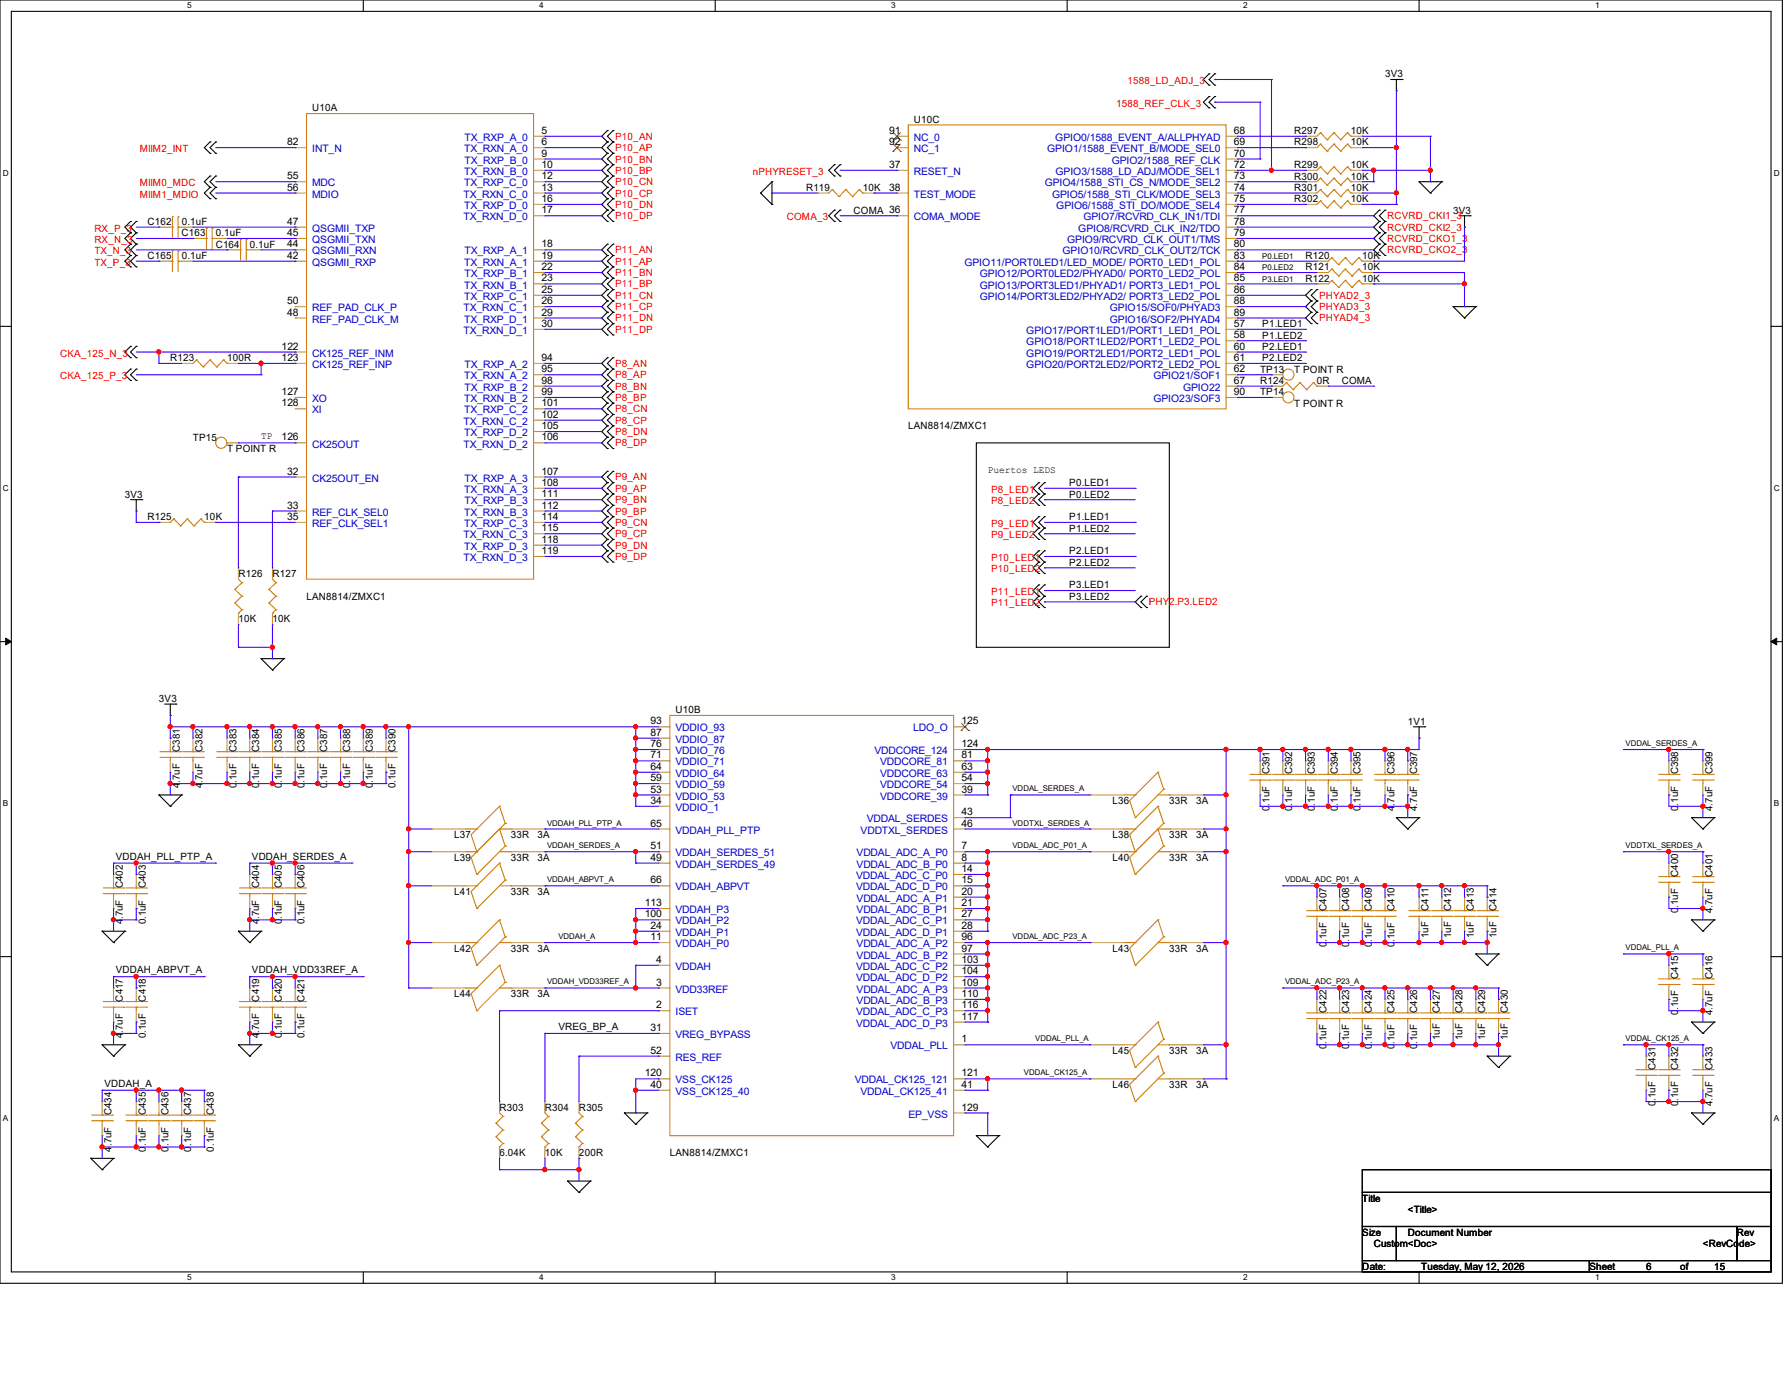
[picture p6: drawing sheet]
<svg xmlns="http://www.w3.org/2000/svg" width="279mm" height="216mm" viewBox="0 0 279 216" stroke-linecap="round" stroke-linejoin="round" font-family="sans-serif">
<defs><g id="words">
<g font-size="1.6">
<text x="48.9" y="17.4">U10A</text>
<text x="216.9" y="12.1">3V3</text>
<text x="45" y="22.7">82</text>
<text x="84.8" y="21">5</text>
<text x="84.8" y="22.7">6</text>
<text x="139.2" y="21">91</text>
<text x="139.2" y="22.7">92</text>
<text x="143.1" y="19.2">U10C</text>
<text x="193.2" y="21">68</text>
<text x="193.2" y="22.7">69</text>
<text x="202.7" y="21">R297</text>
<text x="202.7" y="22.8">R298</text>
<text x="211.6" y="21">10K</text>
<text x="211.6" y="22.8">10K</text>
<text x="45" y="28.1">55</text>
<text x="45" y="29.8">56</text>
<text x="84.8" y="24.5">9</text>
<text x="84.8" y="26.3">10</text>
<text x="84.8" y="28.1">12</text>
<text x="84.8" y="29.8">13</text>
<text x="126.2" y="29.9">R119</text>
<text x="135.1" y="29.9">10K</text>
<text x="139.2" y="26.3">37</text>
<text x="139.2" y="29.8">38</text>
<text x="193.2" y="24.5">70</text>
<text x="193.2" y="26.3">72</text>
<text x="193.2" y="28.1">73</text>
<text x="193.2" y="29.8">74</text>
<text x="202.7" y="26.3">R299</text>
<text x="202.7" y="28.1">R300</text>
<text x="202.7" y="29.9">R301</text>
<text x="211.6" y="26.3">10K</text>
<text x="211.6" y="28.1">10K</text>
<text x="211.6" y="29.9">10K</text>
<text x="23.1" y="35.2">C162</text>
<text x="28.5" y="35.2">0.1uF</text>
<text x="45" y="35.2">47</text>
<text x="84.8" y="31.6">16</text>
<text x="84.8" y="33.4">17</text>
<text x="133.7" y="33.4">COMA 36</text>
<text x="193.2" y="31.6">75</text>
<text x="193.2" y="33.4">77</text>
<text x="193.2" y="35.2">78</text>
<text x="202.7" y="31.7">R302</text>
<text x="211.6" y="31.7">10K</text>
<text x="227.6" y="33.4">3V3</text>
<text x="23.1" y="40.6">C165</text>
<text x="28.4" y="37">C163</text>
<text x="28.5" y="40.6">0.1uF</text>
<text x="33.8" y="38.8">C164</text>
<text x="33.8" y="37">0.1uF</text>
<text x="39.1" y="38.8">0.1uF</text>
<text x="45" y="40.5">42</text>
<text x="45" y="38.7">44</text>
<text x="45" y="37">45</text>
<text x="84.8" y="38.7">18</text>
<text x="84.8" y="40.5">19</text>
<text x="193.2" y="37">79</text>
<text x="193.2" y="38.7">80</text>
<text x="193.2" y="40.5">83</text>
<text x="204.5" y="40.6">R120</text>
<text x="213.4" y="40.6">10K</text>
<text x="45" y="47.6">50</text>
<text x="84.8" y="42.3">22</text>
<text x="84.8" y="44.1">23</text>
<text x="84.8" y="45.8">25</text>
<text x="84.8" y="47.6">26</text>
<text x="193.2" y="42.3">84</text>
<text x="193.2" y="44.1">85</text>
<text x="193.2" y="45.8">86</text>
<text x="193.2" y="47.6">88</text>
<text x="204.5" y="42.3">R121</text>
<text x="204.5" y="44.1">R122</text>
<text x="213.4" y="42.3">10K</text>
<text x="213.4" y="44.1">10K</text>
<text x="45" y="49.4">48</text>
<text x="84.8" y="49.4">29</text>
<text x="84.8" y="51.2">30</text>
<text x="193.2" y="51.2">57</text>
<text x="193.2" y="53">58</text>
<text x="193.2" y="49.4">89</text>
<text x="197.7" y="51.2">P1.LED1</text>
<text x="197.7" y="53">P1.LED2</text>
<text x="26.7" y="56.6">R123</text>
<text x="35.6" y="56.6">100R</text>
<text x="44.1" y="54.7">122</text>
<text x="44.1" y="56.5">123</text>
<text x="84.8" y="56.5">94</text>
<text x="84.8" y="58.3">95</text>
<text x="193.2" y="54.7">60</text>
<text x="193.2" y="56.5">61</text>
<text x="193.2" y="58.3">62</text>
<text x="197.4" y="58.3">TP13</text>
<text x="197.7" y="54.8">P2.LED1</text>
<text x="197.7" y="56.6">P2.LED2</text>
<text x="202.7" y="58.3">T POINT R</text>
<text x="44.1" y="61.8">127</text>
<text x="44.1" y="63.6">128</text>
<text x="84.8" y="60.1">98</text>
<text x="84.8" y="61.8">99</text>
<text x="84.8" y="63.6">101</text>
<text x="84.8" y="65.4">102</text>
<text x="193.2" y="60.1">67</text>
<text x="193.2" y="61.8">90</text>
<text x="197.4" y="61.9">TP14</text>
<text x="197.4" y="60.1">R124</text>
<text x="202.7" y="63.7">T POINT R</text>
<text x="206.2" y="60.1">0R</text>
<text x="210.1" y="60.1">COMA</text>
<text x="30.2" y="69">TP15</text>
<text x="35.6" y="70.8">T POINT R</text>
<text x="40.9" y="68.8">TP</text>
<text x="44.1" y="69">126</text>
<text x="84.8" y="67.2">105</text>
<text x="84.8" y="69">106</text>
<text x="142.2" y="67.2">LAN8814/ZMXC1</text>
<text x="19.6" y="77.9">3V3</text>
<text x="45" y="74.3">32</text>
<text x="84.8" y="74.3">107</text>
<text x="84.8" y="76.1">108</text>
<text x="84.8" y="77.9">111</text>
<text x="154.7" y="74.1">Puertos LEDS</text>
<text x="167.5" y="76.1">P0.LED1</text>
<text x="167.5" y="77.9">P0.LED2</text>
<text x="23.1" y="81.4">R125</text>
<text x="32" y="81.4">10K</text>
<text x="45" y="79.6">33</text>
<text x="45" y="81.4">35</text>
<text x="84.8" y="79.6">112</text>
<text x="84.8" y="81.4">114</text>
<text x="84.8" y="83.2">115</text>
<text x="167.5" y="81.4">P1.LED1</text>
<text x="167.5" y="83.2">P1.LED2</text>
<text x="84.8" y="85">118</text>
<text x="84.8" y="86.7">119</text>
<text x="167.5" y="86.8">P2.LED1</text>
<text x="167.5" y="88.6">P2.LED2</text>
<text x="37.3" y="90.3">R126</text>
<text x="42.7" y="90.3">R127</text>
<text x="48" y="93.9">LAN8814/ZMXC1</text>
<text x="167.5" y="92.1">P3.LED1</text>
<text x="167.5" y="93.9">P3.LED2</text>
<text x="37.3" y="97.4">10K</text>
<text x="42.7" y="97.4">10K</text>
<text x="24.9" y="109.9">3V3</text>
<text x="101.9" y="113.4">93</text>
<text x="105.8" y="111.7">U10B</text>
<text x="150.6" y="113.4">125</text>
<text x="220.5" y="113.5">1V1</text>
<text x="28.2" y="117.7" transform="rotate(-90 28.2 117.7)">C381</text>
<text x="31.7" y="117.7" transform="rotate(-90 31.7 117.7)">C382</text>
<text x="37" y="117.7" transform="rotate(-90 37 117.7)">C383</text>
<text x="40.6" y="117.7" transform="rotate(-90 40.6 117.7)">C384</text>
<text x="44.2" y="117.7" transform="rotate(-90 44.2 117.7)">C385</text>
<text x="47.7" y="117.7" transform="rotate(-90 47.7 117.7)">C386</text>
<text x="51.3" y="117.7" transform="rotate(-90 51.3 117.7)">C387</text>
<text x="54.8" y="117.7" transform="rotate(-90 54.8 117.7)">C388</text>
<text x="58.4" y="117.7" transform="rotate(-90 58.4 117.7)">C389</text>
<text x="61.9" y="117.7" transform="rotate(-90 61.9 117.7)">C390</text>
<text x="101.9" y="118.7">71</text>
<text x="101.9" y="117">76</text>
<text x="101.9" y="115.2">87</text>
<text x="150.6" y="118.7">81</text>
<text x="150.6" y="117">124</text>
<text x="28.2" y="123.4" transform="rotate(-90 28.2 123.4)">4.7uF</text>
<text x="31.7" y="123.4" transform="rotate(-90 31.7 123.4)">4.7uF</text>
<text x="37" y="123.4" transform="rotate(-90 37 123.4)">0.1uF</text>
<text x="40.6" y="123.4" transform="rotate(-90 40.6 123.4)">0.1uF</text>
<text x="44.2" y="123.4" transform="rotate(-90 44.2 123.4)">0.1uF</text>
<text x="47.7" y="123.4" transform="rotate(-90 47.7 123.4)">0.1uF</text>
<text x="51.3" y="123.4" transform="rotate(-90 51.3 123.4)">0.1uF</text>
<text x="54.8" y="123.4" transform="rotate(-90 54.8 123.4)">0.1uF</text>
<text x="58.4" y="123.4" transform="rotate(-90 58.4 123.4)">0.1uF</text>
<text x="61.9" y="123.4" transform="rotate(-90 61.9 123.4)">0.1uF</text>
<text x="101.9" y="125.9">34</text>
<text x="101.9" y="124.1">53</text>
<text x="101.9" y="122.3">59</text>
<text x="101.9" y="120.5">64</text>
<text x="150.6" y="124.1">39</text>
<text x="150.6" y="122.3">54</text>
<text x="150.6" y="120.5">63</text>
<text x="174.2" y="125.9">L36</text>
<text x="183.1" y="125.9">33R</text>
<text x="187.3" y="125.9">3A</text>
<text x="198.8" y="121.2" transform="rotate(-90 198.8 121.2)">C391</text>
<text x="202.4" y="121.2" transform="rotate(-90 202.4 121.2)">C392</text>
<text x="205.9" y="121.2" transform="rotate(-90 205.9 121.2)">C393</text>
<text x="209.5" y="121.2" transform="rotate(-90 209.5 121.2)">C394</text>
<text x="213.1" y="121.2" transform="rotate(-90 213.1 121.2)">C395</text>
<text x="218.4" y="121.2" transform="rotate(-90 218.4 121.2)">C396</text>
<text x="221.9" y="121.2" transform="rotate(-90 221.9 121.2)">C397</text>
<text x="262.8" y="121.2" transform="rotate(-90 262.8 121.2)">C398</text>
<text x="268.2" y="121.2" transform="rotate(-90 268.2 121.2)">C399</text>
<text x="71.1" y="131.2">L37</text>
<text x="80" y="131.2">33R</text>
<text x="84.2" y="131.2">3A</text>
<text x="101.9" y="129.4">65</text>
<text x="150.6" y="127.6">43</text>
<text x="150.6" y="129.4">46</text>
<text x="174.2" y="131.2">L38</text>
<text x="183.1" y="131.2">33R</text>
<text x="187.3" y="131.2">3A</text>
<text x="198.8" y="127" transform="rotate(-90 198.8 127)">0.1uF</text>
<text x="202.4" y="127" transform="rotate(-90 202.4 127)">0.1uF</text>
<text x="205.9" y="127" transform="rotate(-90 205.9 127)">0.1uF</text>
<text x="209.5" y="127" transform="rotate(-90 209.5 127)">0.1uF</text>
<text x="213.1" y="127" transform="rotate(-90 213.1 127)">0.1uF</text>
<text x="218.4" y="127" transform="rotate(-90 218.4 127)">4.7uF</text>
<text x="221.9" y="127" transform="rotate(-90 221.9 127)">4.7uF</text>
<text x="262.8" y="127" transform="rotate(-90 262.8 127)">0.1uF</text>
<text x="268.2" y="127" transform="rotate(-90 268.2 127)">4.7uF</text>
<text x="18.1" y="134.6">VDDAH_PLL_PTP_A</text>
<text x="39.5" y="134.6">VDDAH_SERDES_A</text>
<text x="71.1" y="134.8">L39</text>
<text x="80" y="134.8">33R</text>
<text x="84.2" y="134.8">3A</text>
<text x="101.9" y="134.7">49</text>
<text x="101.9" y="133">51</text>
<text x="150.6" y="133">7</text>
<text x="150.6" y="134.7">8</text>
<text x="150.6" y="136.5">14</text>
<text x="174.2" y="134.8">L40</text>
<text x="183.1" y="134.8">33R</text>
<text x="187.3" y="134.8">3A</text>
<text x="262.8" y="137.2" transform="rotate(-90 262.8 137.2)">C400</text>
<text x="268.2" y="137.2" transform="rotate(-90 268.2 137.2)">C401</text>
<text x="19.3" y="139" transform="rotate(-90 19.3 139)">C402</text>
<text x="22.8" y="139" transform="rotate(-90 22.8 139)">C403</text>
<text x="40.6" y="139" transform="rotate(-90 40.6 139)">C404</text>
<text x="44.2" y="139" transform="rotate(-90 44.2 139)">C405</text>
<text x="47.7" y="139" transform="rotate(-90 47.7 139)">C406</text>
<text x="71.1" y="140.1">L41</text>
<text x="80" y="140.1">33R</text>
<text x="84.2" y="140.1">3A</text>
<text x="101" y="143.6">100</text>
<text x="101" y="141.9">113</text>
<text x="101.9" y="138.3">66</text>
<text x="150.6" y="138.3">15</text>
<text x="150.6" y="140.1">20</text>
<text x="150.6" y="141.9">21</text>
<text x="150.6" y="143.6">27</text>
<text x="207.7" y="142.6" transform="rotate(-90 207.7 142.6)">C407</text>
<text x="211.3" y="142.6" transform="rotate(-90 211.3 142.6)">C408</text>
<text x="214.8" y="142.6" transform="rotate(-90 214.8 142.6)">C409</text>
<text x="218.4" y="142.6" transform="rotate(-90 218.4 142.6)">C410</text>
<text x="223.7" y="142.6" transform="rotate(-90 223.7 142.6)">C411</text>
<text x="227.3" y="142.6" transform="rotate(-90 227.3 142.6)">C412</text>
<text x="230.8" y="142.6" transform="rotate(-90 230.8 142.6)">C413</text>
<text x="234.4" y="142.6" transform="rotate(-90 234.4 142.6)">C414</text>
<text x="262.8" y="143" transform="rotate(-90 262.8 143)">0.1uF</text>
<text x="268.2" y="143" transform="rotate(-90 268.2 143)">4.7uF</text>
<text x="19.3" y="144.7" transform="rotate(-90 19.3 144.7)">4.7uF</text>
<text x="22.8" y="144.7" transform="rotate(-90 22.8 144.7)">0.1uF</text>
<text x="40.6" y="144.7" transform="rotate(-90 40.6 144.7)">4.7uF</text>
<text x="44.2" y="144.7" transform="rotate(-90 44.2 144.7)">0.1uF</text>
<text x="47.7" y="144.7" transform="rotate(-90 47.7 144.7)">0.1uF</text>
<text x="71.1" y="149">L42</text>
<text x="80" y="149">33R</text>
<text x="84.2" y="149">3A</text>
<text x="101.9" y="147.2">11</text>
<text x="101.9" y="145.4">24</text>
<text x="150.6" y="145.4">28</text>
<text x="150.6" y="147.2">96</text>
<text x="150.6" y="149">97</text>
<text x="174.2" y="149">L43</text>
<text x="183.1" y="149">33R</text>
<text x="187.3" y="149">3A</text>
<text x="207.7" y="148.3" transform="rotate(-90 207.7 148.3)">0.1uF</text>
<text x="211.3" y="148.3" transform="rotate(-90 211.3 148.3)">0.1uF</text>
<text x="214.8" y="148.3" transform="rotate(-90 214.8 148.3)">0.1uF</text>
<text x="218.4" y="148.3" transform="rotate(-90 218.4 148.3)">0.1uF</text>
<text x="223.7" y="146.9" transform="rotate(-90 223.7 146.9)">1uF</text>
<text x="227.3" y="146.9" transform="rotate(-90 227.3 146.9)">1uF</text>
<text x="230.8" y="146.9" transform="rotate(-90 230.8 146.9)">1uF</text>
<text x="234.4" y="146.9" transform="rotate(-90 234.4 146.9)">1uF</text>
<text x="18.1" y="152.4">VDDAH_ABPVT_A</text>
<text x="39.5" y="152.4">VDDAH_VDD33REF_A</text>
<text x="102.8" y="154.3">3</text>
<text x="102.8" y="150.8">4</text>
<text x="150.6" y="150.8">103</text>
<text x="150.6" y="152.5">104</text>
<text x="150.6" y="154.3">109</text>
<text x="262.8" y="153.2" transform="rotate(-90 262.8 153.2)">C415</text>
<text x="268.2" y="153.2" transform="rotate(-90 268.2 153.2)">C416</text>
<text x="19.3" y="156.8" transform="rotate(-90 19.3 156.8)">C417</text>
<text x="22.8" y="156.8" transform="rotate(-90 22.8 156.8)">C418</text>
<text x="40.6" y="156.8" transform="rotate(-90 40.6 156.8)">C419</text>
<text x="44.2" y="156.8" transform="rotate(-90 44.2 156.8)">C420</text>
<text x="47.7" y="156.8" transform="rotate(-90 47.7 156.8)">C421</text>
<text x="71.1" y="156.1">L44</text>
<text x="80" y="156.1">33R</text>
<text x="84.2" y="156.1">3A</text>
<text x="87.5" y="161.2">VREG_BP_A</text>
<text x="101.9" y="161.4">31</text>
<text x="102.8" y="157.9">2</text>
<text x="150.6" y="156.1">110</text>
<text x="150.6" y="157.9">116</text>
<text x="150.6" y="159.6">117</text>
<text x="207.7" y="158.6" transform="rotate(-90 207.7 158.6)">C422</text>
<text x="211.3" y="158.6" transform="rotate(-90 211.3 158.6)">C423</text>
<text x="214.8" y="158.6" transform="rotate(-90 214.8 158.6)">C424</text>
<text x="218.4" y="158.6" transform="rotate(-90 218.4 158.6)">C425</text>
<text x="221.9" y="158.6" transform="rotate(-90 221.9 158.6)">C426</text>
<text x="225.5" y="158.6" transform="rotate(-90 225.5 158.6)">C427</text>
<text x="229.1" y="158.6" transform="rotate(-90 229.1 158.6)">C428</text>
<text x="232.6" y="158.6" transform="rotate(-90 232.6 158.6)">C429</text>
<text x="236.2" y="158.6" transform="rotate(-90 236.2 158.6)">C430</text>
<text x="262.8" y="159" transform="rotate(-90 262.8 159)">0.1uF</text>
<text x="268.2" y="159" transform="rotate(-90 268.2 159)">4.7uF</text>
<text x="19.3" y="162.5" transform="rotate(-90 19.3 162.5)">4.7uF</text>
<text x="22.8" y="162.5" transform="rotate(-90 22.8 162.5)">0.1uF</text>
<text x="40.6" y="162.5" transform="rotate(-90 40.6 162.5)">4.7uF</text>
<text x="44.2" y="162.5" transform="rotate(-90 44.2 162.5)">0.1uF</text>
<text x="47.7" y="162.5" transform="rotate(-90 47.7 162.5)">0.1uF</text>
<text x="101.9" y="165">52</text>
<text x="150.6" y="163.2">1</text>
<text x="174.2" y="165">L45</text>
<text x="183.1" y="165">33R</text>
<text x="187.3" y="165">3A</text>
<text x="207.7" y="164.3" transform="rotate(-90 207.7 164.3)">0.1uF</text>
<text x="211.3" y="164.3" transform="rotate(-90 211.3 164.3)">0.1uF</text>
<text x="214.8" y="164.3" transform="rotate(-90 214.8 164.3)">0.1uF</text>
<text x="218.4" y="164.3" transform="rotate(-90 218.4 164.3)">0.1uF</text>
<text x="221.9" y="164.3" transform="rotate(-90 221.9 164.3)">0.1uF</text>
<text x="225.5" y="162.9" transform="rotate(-90 225.5 162.9)">1uF</text>
<text x="229.1" y="162.9" transform="rotate(-90 229.1 162.9)">1uF</text>
<text x="232.6" y="162.9" transform="rotate(-90 232.6 162.9)">1uF</text>
<text x="236.2" y="162.9" transform="rotate(-90 236.2 162.9)">1uF</text>
<text x="259.3" y="167.5" transform="rotate(-90 259.3 167.5)">C431</text>
<text x="262.8" y="167.5" transform="rotate(-90 262.8 167.5)">C432</text>
<text x="268.2" y="167.5" transform="rotate(-90 268.2 167.5)">C433</text>
<text x="16.3" y="170.1">VDDAH_A</text>
<text x="78.2" y="173.9">R303</text>
<text x="85.3" y="173.9">R304</text>
<text x="90.7" y="173.9">R305</text>
<text x="101" y="168.5">120</text>
<text x="101.9" y="170.3">40</text>
<text x="150.6" y="170.3">41</text>
<text x="150.6" y="168.5">121</text>
<text x="150.6" y="173.9">129</text>
<text x="174.2" y="170.3">L46</text>
<text x="183.1" y="170.3">33R</text>
<text x="187.3" y="170.3">3A</text>
<text x="259.3" y="173.2" transform="rotate(-90 259.3 173.2)">0.1uF</text>
<text x="262.8" y="173.2" transform="rotate(-90 262.8 173.2)">0.1uF</text>
<text x="268.2" y="173.2" transform="rotate(-90 268.2 173.2)">4.7uF</text>
<text x="17.5" y="174.6" transform="rotate(-90 17.5 174.6)">C434</text>
<text x="22.8" y="174.6" transform="rotate(-90 22.8 174.6)">C435</text>
<text x="26.4" y="174.6" transform="rotate(-90 26.4 174.6)">C436</text>
<text x="29.9" y="174.6" transform="rotate(-90 29.9 174.6)">C437</text>
<text x="33.5" y="174.6" transform="rotate(-90 33.5 174.6)">C438</text>
<text x="17.5" y="180.3" transform="rotate(-90 17.5 180.3)">4.7uF</text>
<text x="22.8" y="180.3" transform="rotate(-90 22.8 180.3)">0.1uF</text>
<text x="26.4" y="180.3" transform="rotate(-90 26.4 180.3)">0.1uF</text>
<text x="29.9" y="180.3" transform="rotate(-90 29.9 180.3)">0.1uF</text>
<text x="33.5" y="180.3" transform="rotate(-90 33.5 180.3)">0.1uF</text>
<text x="78.2" y="181">6.04K</text>
<text x="85.3" y="181">10K</text>
<text x="90.7" y="181">200R</text>
<text x="104.9" y="181">LAN8814/ZMXC1</text>
<text x="213.4" y="188.1">Title</text>
<text x="220.5" y="189.9">&lt;Title&gt;</text>
<text x="213.4" y="193.5">Size</text>
<text x="215.1" y="195.2">Custom&lt;Doc&gt;</text>
<text x="220.5" y="193.5">Document Number</text>
<text x="266.7" y="195.2">&lt;RevCode&gt;</text>
<text x="272" y="193.5">Rev</text>
<text x="213.4" y="198.8">Date:</text>
<text x="222.6" y="198.8">Tuesday, May 12, 2026</text>
<text x="248.9" y="198.8">Sheet</text>
<text x="257.8" y="198.8">6</text>
<text x="263.1" y="198.8">of</text>
<text x="268.5" y="198.8">15</text>
</g>
<g font-size="1.6" fill="#f00">
<text x="174.8" y="16.7">1588_REF_CLK_3</text>
<text x="176.6" y="13.2">1588_LD_ADJ_3</text>
<text x="21.9" y="23.8">MIIM2_INT</text>
<text x="96.3" y="21.9">P10_AN</text>
<text x="96.3" y="23.7">P10_AP</text>
<text x="21.9" y="29.2">MIIM0_MDC</text>
<text x="96.3" y="25.4">P10_BN</text>
<text x="96.3" y="27.2">P10_BP</text>
<text x="96.3" y="29">P10_CN</text>
<text x="117.9" y="27.4">nPHYRESET_3</text>
<text x="21.9" y="30.9">MIIM1_MDIO</text>
<text x="96.3" y="30.8">P10_CP</text>
<text x="96.3" y="32.6">P10_DN</text>
<text x="96.3" y="34.3">P10_DP</text>
<text x="123.2" y="34.5">COMA_3</text>
<text x="217.3" y="34.3">RCVRD_CKI1_3</text>
<text x="14.8" y="36.3">RX_P_3</text>
<text x="14.8" y="38.1">RX_N_3</text>
<text x="14.8" y="39.8">TX_N_3</text>
<text x="14.8" y="41.6">TX_P_3</text>
<text x="96.3" y="39.7">P11_AN</text>
<text x="96.3" y="41.4">P11_AP</text>
<text x="217.3" y="36.1">RCVRD_CKI2_3</text>
<text x="217.3" y="37.9">RCVRD_CKO1_3</text>
<text x="217.3" y="39.7">RCVRD_CKO2_3</text>
<text x="96.3" y="43.2">P11_BN</text>
<text x="96.3" y="45">P11_BP</text>
<text x="96.3" y="46.8">P11_CN</text>
<text x="206.6" y="46.8">PHYAD2_3</text>
<text x="96.3" y="48.6">P11_CP</text>
<text x="96.3" y="50.3">P11_DN</text>
<text x="96.3" y="52.1">P11_DP</text>
<text x="206.6" y="48.6">PHYAD3_3</text>
<text x="206.6" y="50.3">PHYAD4_3</text>
<text x="9.4" y="55.8">CKA_125_N_3</text>
<text x="9.4" y="59.4">CKA_125_P_3</text>
<text x="96.3" y="57.4">P8_AN</text>
<text x="96.3" y="59.2">P8_AP</text>
<text x="96.3" y="61">P8_BN</text>
<text x="96.3" y="62.8">P8_BP</text>
<text x="96.3" y="64.6">P8_CN</text>
<text x="96.3" y="66.3">P8_CP</text>
<text x="96.3" y="68.1">P8_DN</text>
<text x="96.3" y="69.9">P8_DP</text>
<text x="96.3" y="75.2">P9_AN</text>
<text x="96.3" y="77">P9_AP</text>
<text x="155.2" y="77.2">P8_LED1</text>
<text x="96.3" y="78.8">P9_BN</text>
<text x="96.3" y="80.6">P9_BP</text>
<text x="96.3" y="82.3">P9_CN</text>
<text x="155.2" y="78.9">P8_LED2</text>
<text x="155.2" y="82.5">P9_LED1</text>
<text x="96.3" y="84.1">P9_CP</text>
<text x="96.3" y="85.9">P9_DN</text>
<text x="96.3" y="87.7">P9_DP</text>
<text x="155.2" y="84.3">P9_LED2</text>
<text x="155.2" y="87.8">P10_LED1</text>
<text x="155.2" y="89.6">P10_LED2</text>
<text x="155.2" y="93.2">P11_LED1</text>
<text x="155.2" y="95">P11_LED2</text>
<text x="179.9" y="94.8">PHY2.P3.LED2</text>
</g>
<g font-size="1.6" fill="#00c">
<text x="48.9" y="23.8">INT_N</text>
<text x="72.7" y="23.8">TX_RXN_A_0</text>
<text x="72.8" y="22.1">TX_RXP_A_0</text>
<text x="143.1" y="22.1">NC_0</text>
<text x="143.1" y="23.8">NC_1</text>
<text x="164" y="23.8">GPIO1/1588_EVENT_B/MODE_SEL0</text>
<text x="165.3" y="22.1">GPIO0/1588_EVENT_A/ALLPHYAD</text>
<text x="48.9" y="29.2">MDC</text>
<text x="72.7" y="27.4">TX_RXN_B_0</text>
<text x="72.7" y="29.2">TX_RXP_C_0</text>
<text x="72.8" y="25.6">TX_RXP_B_0</text>
<text x="143.1" y="27.4">RESET_N</text>
<text x="163.6" y="29.2">GPIO4/1588_STI_CS_N/MODE_SEL2</text>
<text x="165.3" y="27.4">GPIO3/1588_LD_ADJ/MODE_SEL1</text>
<text x="174.1" y="25.6">GPIO2/1588_REF_CLK</text>
<text x="48.9" y="30.9">MDIO</text>
<text x="72.6" y="30.9">TX_RXN_C_0</text>
<text x="72.6" y="34.5">TX_RXN_D_0</text>
<text x="72.7" y="32.7">TX_RXP_D_0</text>
<text x="143.1" y="34.5">COMA_MODE</text>
<text x="143.1" y="30.9">TEST_MODE</text>
<text x="164.8" y="30.9">GPIO5/1588_STI_CLK/MODE_SEL3</text>
<text x="165.4" y="32.7">GPIO6/1588_STI_DO/MODE_SEL4</text>
<text x="169.7" y="34.5">GPIO7/RCVRD_CLK_IN1/TDI</text>
<text x="48.9" y="41.6">QSGMII_RXP</text>
<text x="48.9" y="39.8">QSGMII_RXN</text>
<text x="48.9" y="38.1">QSGMII_TXN</text>
<text x="48.9" y="36.3">QSGMII_TXP</text>
<text x="72.7" y="41.6">TX_RXN_A_1</text>
<text x="72.8" y="39.8">TX_RXP_A_1</text>
<text x="151" y="41.6">GPIO11/PORT0LED1/LED_MODE/ PORT0_LED1_POL</text>
<text x="166.4" y="39.8">GPIO10/RCVRD_CLK_OUT2/TCK</text>
<text x="167.1" y="38.1">GPIO9/RCVRD_CLK_OUT1/TMS</text>
<text x="168.9" y="36.3">GPIO8/RCVRD_CLK_IN2/TDO</text>
<text x="72.7" y="45.2">TX_RXN_B_1</text>
<text x="72.7" y="46.9">TX_RXP_C_1</text>
<text x="72.8" y="43.4">TX_RXP_B_1</text>
<text x="153.5" y="43.4">GPIO12/PORT0LED2/PHYAD0/ PORT0_LED2_POL</text>
<text x="153.5" y="45.2">GPIO13/PORT3LED1/PHYAD1/ PORT3_LED1_POL</text>
<text x="153.5" y="46.9">GPIO14/PORT3LED2/PHYAD2/ PORT3_LED2_POL</text>
<text x="48.9" y="50.5">REF_PAD_CLK_M</text>
<text x="48.9" y="48.7">REF_PAD_CLK_P</text>
<text x="72.6" y="48.7">TX_RXN_C_1</text>
<text x="72.6" y="52.3">TX_RXN_D_1</text>
<text x="72.7" y="50.5">TX_RXP_D_1</text>
<text x="160.7" y="52.3">GPIO17/PORT1LED1/PORT1_LED1_POL</text>
<text x="173.8" y="48.7">GPIO15/SOF0/PHYAD3</text>
<text x="173.8" y="50.5">GPIO16/SOF2/PHYAD4</text>
<text x="48.9" y="55.8">CK125_REF_INM</text>
<text x="48.9" y="57.6">CK125_REF_INP</text>
<text x="72.7" y="59.4">TX_RXN_A_2</text>
<text x="72.8" y="57.6">TX_RXP_A_2</text>
<text x="160.7" y="54.1">GPIO18/PORT1LED2/PORT1_LED2_POL</text>
<text x="160.7" y="55.8">GPIO19/PORT2LED1/PORT2_LED1_POL</text>
<text x="160.7" y="57.6">GPIO20/PORT2LED2/PORT2_LED2_POL</text>
<text x="180.6" y="59.4">GPIO21/SOF1</text>
<text x="48.9" y="63">XO</text>
<text x="48.9" y="64.7">XI</text>
<text x="72.7" y="63">TX_RXN_B_2</text>
<text x="72.7" y="64.7">TX_RXP_C_2</text>
<text x="72.8" y="61.2">TX_RXP_B_2</text>
<text x="180.6" y="63">GPIO23/SOF3</text>
<text x="185.3" y="61.2">GPIO22</text>
<text x="48.9" y="70.1">CK25OUT</text>
<text x="72.6" y="66.5">TX_RXN_C_2</text>
<text x="72.6" y="70.1">TX_RXN_D_2</text>
<text x="72.7" y="68.3">TX_RXP_D_2</text>
<text x="48.9" y="75.4">CK25OUT_EN</text>
<text x="72.7" y="77.2">TX_RXN_A_3</text>
<text x="72.8" y="75.4">TX_RXP_A_3</text>
<text x="48.9" y="80.7">REF_CLK_SEL0</text>
<text x="48.9" y="82.5">REF_CLK_SEL1</text>
<text x="72.7" y="80.7">TX_RXN_B_3</text>
<text x="72.7" y="82.5">TX_RXP_C_3</text>
<text x="72.8" y="79">TX_RXP_B_3</text>
<text x="72.6" y="84.3">TX_RXN_C_3</text>
<text x="72.6" y="87.8">TX_RXN_D_3</text>
<text x="72.7" y="86.1">TX_RXP_D_3</text>
<text x="105.8" y="119.8">VDDIO_71</text>
<text x="105.8" y="118.1">VDDIO_76</text>
<text x="105.8" y="116.3">VDDIO_87</text>
<text x="105.8" y="114.5">VDDIO_93</text>
<text x="136.9" y="118.1">VDDCORE_124</text>
<text x="137.8" y="119.8">VDDCORE_81</text>
<text x="143" y="114.5">LDO_O</text>
<text x="105.8" y="125.2">VDDIO_53</text>
<text x="105.8" y="123.4">VDDIO_59</text>
<text x="105.8" y="121.6">VDDIO_64</text>
<text x="137.8" y="125.2">VDDCORE_39</text>
<text x="137.8" y="123.4">VDDCORE_54</text>
<text x="137.8" y="121.6">VDDCORE_63</text>
<text x="105.8" y="127">VDDIO_1</text>
<text x="105.8" y="130.5">VDDAH_PLL_PTP</text>
<text x="134.8" y="130.5">VDDTXL_SERDES</text>
<text x="135.8" y="128.7">VDDAL_SERDES</text>
<text x="105.8" y="135.8">VDDAH_SERDES_49</text>
<text x="105.8" y="134.1">VDDAH_SERDES_51</text>
<text x="134.1" y="137.6">VDDAL_ADC_C_P0</text>
<text x="134.2" y="134.1">VDDAL_ADC_A_P0</text>
<text x="134.2" y="135.8">VDDAL_ADC_B_P0</text>
<text x="105.8" y="139.4">VDDAH_ABPVT</text>
<text x="105.8" y="143">VDDAH_P3</text>
<text x="134.1" y="139.4">VDDAL_ADC_D_P0</text>
<text x="134.2" y="141.2">VDDAL_ADC_A_P1</text>
<text x="134.2" y="143">VDDAL_ADC_B_P1</text>
<text x="105.8" y="148.3">VDDAH_P0</text>
<text x="105.8" y="146.5">VDDAH_P1</text>
<text x="105.8" y="144.7">VDDAH_P2</text>
<text x="134.1" y="144.7">VDDAL_ADC_C_P1</text>
<text x="134.1" y="146.5">VDDAL_ADC_D_P1</text>
<text x="134.2" y="148.3">VDDAL_ADC_A_P2</text>
<text x="105.8" y="155.4">VDD33REF</text>
<text x="105.8" y="151.9">VDDAH</text>
<text x="134.1" y="151.9">VDDAL_ADC_C_P2</text>
<text x="134.1" y="153.6">VDDAL_ADC_D_P2</text>
<text x="134.2" y="150.1">VDDAL_ADC_B_P2</text>
<text x="134.2" y="155.4">VDDAL_ADC_A_P3</text>
<text x="105.8" y="159">ISET</text>
<text x="134.1" y="159">VDDAL_ADC_C_P3</text>
<text x="134.1" y="160.7">VDDAL_ADC_D_P3</text>
<text x="134.2" y="157.2">VDDAL_ADC_B_P3</text>
<text x="105.8" y="162.5">VREG_BYPASS</text>
<text x="105.8" y="166.1">RES_REF</text>
<text x="139.4" y="164.3">VDDAL_PLL</text>
<text x="105.8" y="171.4">VSS_CK125_40</text>
<text x="105.8" y="169.6">VSS_CK125</text>
<text x="133.9" y="169.6">VDDAL_CK125_121</text>
<text x="134.7" y="171.4">VDDAL_CK125_41</text>
<text x="142.3" y="175">EP_VSS</text>
</g>
<g font-size="1.3">
<text x="29.3" y="1.3">5</text>
<text x="84.5" y="1.3">4</text>
<text x="139.6" y="1.3">3</text>
<text x="194.7" y="1.3">2</text>
<text x="249.8" y="1.3">1</text>
<text x=".5" y="27.6">D</text>
<text x="277.8" y="27.6">D</text>
<text x=".5" y="76.9">C</text>
<text x="277.8" y="76.9">C</text>
<text x=".5" y="126.2">B</text>
<text x="277.8" y="126.2">B</text>
<text x=".5" y="175.6">A</text>
<text x="277.8" y="175.6">A</text>
<text x="29.3" y="200.4">5</text>
<text x="84.5" y="200.4">4</text>
<text x="139.6" y="200.4">3</text>
<text x="194.7" y="200.4">2</text>
<text x="249.8" y="200.4">1</text>
</g>
<g font-size="1.2">
<text x="197.7" y="40.6">P0.LED1</text>
<text x="197.7" y="42.3">P0.LED2</text>
<text x="197.7" y="44.1">P3.LED1</text>
<text x="254.6" y="116.8">VDDAL_SERDES_A</text>
<text x="158.6" y="123.9">VDDAL_SERDES_A</text>
<text x="85.7" y="129.2">VDDAH_PLL_PTP_A</text>
<text x="158.6" y="129.2">VDDTXL_SERDES_A</text>
<text x="85.7" y="132.8">VDDAH_SERDES_A</text>
<text x="158.6" y="132.8">VDDAL_ADC_P01_A</text>
<text x="254.6" y="132.8">VDDTXL_SERDES_A</text>
<text x="85.7" y="138.1">VDDAH_ABPVT_A</text>
<text x="201.3" y="138.1">VDDAL_ADC_P01_A</text>
<text x="87.5" y="147">VDDAH_A</text>
<text x="158.6" y="147">VDDAL_ADC_P23_A</text>
<text x="254.6" y="148.8">VDDAL_PLL_A</text>
<text x="85.7" y="154.1">VDDAH_VDD33REF_A</text>
<text x="201.3" y="154.1">VDDAL_ADC_P23_A</text>
<text x="162.1" y="163">VDDAL_PLL_A</text>
<text x="254.6" y="163">VDDAL_CK125_A</text>
<text x="160.4" y="168.4">VDDAL_CK125_A</text>
</g>
</g></defs>
<path d="M0 0h279.1v200.9h-279.1zM1.8 1.8h275.6v197.3h-275.6z" fill="none" stroke="#000" stroke-width=".17"/>
<g fill="#fff">
<path d="M29.3 .2h.7v1.4h-.7z"/>
<path d="M29.3 199.3h.7v1.4h-.7z"/>
</g>
<path d="M56.9 0v1.8M56.9 199.1v1.8" fill="none" stroke="#000" stroke-width=".17"/>
<g fill="#fff">
<path d="M84.5 .2h.6v1.4h-.6z"/>
<path d="M84.5 199.3h.6v1.4h-.6z"/>
</g>
<path d="M112 0v1.8M112 199.1v1.8" fill="none" stroke="#000" stroke-width=".17"/>
<g fill="#fff">
<path d="M139.6 .2h.7v1.4h-.7z"/>
<path d="M139.6 199.3h.7v1.4h-.7z"/>
</g>
<path d="M167.1 0v1.8M167.1 199.1v1.8" fill="none" stroke="#000" stroke-width=".17"/>
<g fill="#fff">
<path d="M194.7 .2h.7v1.4h-.7z"/>
<path d="M194.7 199.3h.7v1.4h-.7z"/>
</g>
<path d="M222.2 0v1.8M222.2 199.1v1.8" fill="none" stroke="#000" stroke-width=".17"/>
<g fill="#fff">
<path d="M249.8 .2h.7v1.4h-.7z"/>
<path d="M249.8 199.3h.7v1.4h-.7z"/>
<path d="M.5 26.4h.9v1.4h-.9z"/>
<path d="M277.8 26.4h.9v1.4h-.9z"/>
<path d="M.5 75.7h.9v1.4h-.9z"/>
<path d="M277.8 75.7h.9v1.4h-.9z"/>
</g>
<path d="M0 51.1h1.8M277.4 51.1h1.7" fill="none" stroke="#000" stroke-width=".17"/>
<g fill="#fff">
<path d="M.5 125.1h.8v1.4h-.8z"/>
<path d="M277.8 125.1h.8v1.4h-.8z"/>
</g>
<path d="M0 100.5h1.8M277.4 100.5h1.7" fill="none" stroke="#000" stroke-width=".17"/>
<path d="M.9 99.9l.9 .6-.9 .5zM277.4 100.5l.9-.6v1.1z" fill="#000" stroke="#000" stroke-width=".16"/>
<g fill="#fff">
<path d="M.5 174.4h.8v1.4h-.8z"/>
<path d="M277.8 174.4h.8v1.4h-.8z"/>
</g>
<g fill="none" stroke="#000" stroke-width=".17">
<path d="M189.4 11.6h.1M189.4 13.3h.1M189.4 15.1h.1M189.4 16.9h.1M189.4 11.6l-.9 .8 .9 .9M189.4 15.1l-.9 .9 .9 .9M190.2 11.6h.1M190.2 13.3h.1M190.2 15.1h.1M190.2 16.9h.1M190.2 11.6l-.8 .8 .8 .9M190.2 15.1l-.8 .9 .8 .9"/>
<path d="M217.8 12.4h1.8M218.7 14.2h.1M218.7 12.4v1.8M219.6 12.4h.1M20.4 34.7h.1M20.4 36.4h.1M20.4 38.2h.1M20.4 34.7l-.8 .9 .8 .8M20.4 36.4l-.8 .9 .8 .9M20.4 38.2l-.8 .9 .8 .9M21.3 34.7h.1M21.3 36.4h.1"/>
<path d="M21.3 38.2h.1M21.3 34.7l-.9 .9 .9 .8M21.3 36.4l-.9 .9 .9 .9M21.3 38.2l-.9 .9 .9 .9M32.9 22.2h.1M32.9 24h.1M32.9 27.6h.1M32.9 29.3h.1M32.9 31.1h.1M32.9 22.2l-.9 .9 .9 .9M32.9 27.6l-.9 .8 .9 .9M32.9 29.3l-.9 .9 .9 .9"/>
<path d="M33.8 22.2h.1M33.8 24h.1M33.8 27.6h.1M33.8 29.3h.1M33.8 31.1h.1M33.8 22.2l-.9 .9 .9 .9M33.8 27.6l-.9 .8 .9 .9M33.8 29.3l-.9 .9 .9 .9M95.1 20.4h.1M95.1 22.2h.1M95.1 24h.1M95.1 25.8h.1"/>
<path d="M95.1 27.6h.1M95.1 29.3h.1M95.1 31.1h.1M95.1 32.9h.1M95.1 34.7h.1M95.1 38.2h.1M95.1 20.4l-.9 .9 .9 .9M95.1 22.2l-.9 .9 .9 .9M95.1 24l-.9 .9 .9 .9M95.1 25.8l-.9 .9 .9 .9M95.1 27.6l-.9 .8 .9 .9M95.1 29.3l-.9 .9 .9 .9"/>
<path d="M95.1 31.1l-.9 .9 .9 .9M95.1 32.9l-.9 .9 .9 .9M95.1 38.2l-.9 .9 .9 .9M96 22.2h.1M96 20.4h.1M96 24h.1M96 25.8h.1M96 27.6h.1M96 29.3h.1M96 31.1h.1M96 32.9h.1M96 34.7h.1"/>
<path d="M96 38.2h.1M96 20.4l-.9 .9 .9 .9M96 22.2l-.9 .9 .9 .9M96 24l-.9 .9 .9 .9M96 25.8l-.9 .9 .9 .9M96 27.6l-.9 .8 .9 .9M96 29.3l-.9 .9 .9 .9M96 31.1l-.9 .9 .9 .9M96 32.9l-.9 .9 .9 .9M96 38.2l-.9 .9 .9 .9M119.1 30.2h.1M119.1 30.2l1.8 1.8"/>
<path d="M120.9 32h.1M120.9 28.4h.1M120.9 28.4v3.6M120.9 28.4l-1.8 1.8M130.7 25.8h.1M130.7 27.6h.1M130.7 32.9h.1M130.7 34.7h.1M130.7 25.8l-.9 .9 .9 .9M130.7 32.9l-.9 .9 .9 .9M131.6 25.8h.1M131.6 27.6h.1"/>
<path d="M131.6 32.9h.1M131.6 34.7h.1M131.6 25.8l-.9 .9 .9 .9M131.6 32.9l-.9 .9 .9 .9M216 32.9h.1M216 34.7h.1M216 36.4h.1M216 38.2h.1M216 38.2l-.9 .9 .9 .9M216 32.9l-.9 .9 .9 .9M216 34.7l-.9 .9 .9 .8M216 36.4l-.9 .9 .9 .9"/>
<path d="M216.9 34.7h.1M216.9 32.9h.1M216.9 36.4h.1M216.9 38.2h.1M216.9 32.9l-.9 .9 .9 .9M216.9 34.7l-.9 .9 .9 .8M216.9 38.2l-.9 .9 .9 .9M216.9 36.4l-.9 .9 .9 .9M222.2 28.4h.1M222.2 28.4h3.6M222.2 28.4l1.8 1.8M224 30.2h.1"/>
<path d="M225.8 28.4h.1M225.8 28.4l-1.8 1.8M228.5 33.8h1.8M229.4 35.6h.1M229.4 33.8v1.8M230.3 33.8h.1M20.4 40h.1M20.4 41.8h.1M20.4 54.2h.1M20.4 56h.1M20.4 57.8h.1M20.4 59.6h.1"/>
<path d="M20.4 40l-.8 .9 .8 .9M20.4 54.2l-.8 .9 .8 .9M20.4 57.8l-.8 .9 .8 .9M21.3 40h.1M21.3 41.8h.1M21.3 54.2h.1M21.3 56h.1M21.3 57.8h.1M21.3 59.6h.1M21.3 40l-.9 .9 .9 .9M21.3 54.2l-.9 .9 .9 .9M21.3 57.8l-.9 .9 .9 .9"/>
<path d="M95.1 40h.1M95.1 41.8h.1M95.1 43.6h.1M95.1 45.3h.1M95.1 47.1h.1M95.1 48.9h.1M95.1 50.7h.1M95.1 52.5h.1M95.1 56h.1M95.1 57.8h.1M95.1 59.6h.1M95.1 40l-.9 .9 .9 .9"/>
<path d="M95.1 41.8l-.9 .9 .9 .9M95.1 43.6l-.9 .8 .9 .9M95.1 45.3l-.9 .9 .9 .9M95.1 47.1l-.9 .9 .9 .9M95.1 48.9l-.9 .9 .9 .9M95.1 50.7l-.9 .9 .9 .9M95.1 56l-.9 .9 .9 .9M95.1 57.8l-.9 .9 .9 .9M95.1 59.6l-.9 .9 .9 .8M96 40h.1M96 41.8h.1M96 43.6h.1"/>
<path d="M96 45.3h.1M96 47.1h.1M96 48.9h.1M96 50.7h.1M96 52.5h.1M96 57.8h.1M96 56h.1M96 59.6h.1M96 40l-.9 .9 .9 .9M96 41.8l-.9 .9 .9 .9M96 43.6l-.9 .8 .9 .9M96 45.3l-.9 .9 .9 .9"/>
<path d="M96 47.1l-.9 .9 .9 .9M96 48.9l-.9 .9 .9 .9M96 50.7l-.9 .9 .9 .9M96 56l-.9 .9 .9 .9M96 57.8l-.9 .9 .9 .9M96 59.6l-.9 .9 .9 .8M205.4 45.3h.1M205.4 47.1h.1M205.4 48.9h.1M205.4 50.7h.1M205.4 48.9l-.9 .9 .9 .9M205.4 45.3l-.9 .9 .9 .9"/>
<path d="M205.4 47.1l-.9 .9 .9 .9M206.2 47.1h.1M206.2 45.3h.1M206.2 48.9h.1M206.2 50.7h.1M206.2 45.3l-.8 .9 .8 .9M206.2 48.9l-.8 .9 .8 .9M206.2 47.1l-.8 .9 .8 .9M216 40h.1M216.9 40h.1M227.6 48h.1M227.6 48h3.5"/>
<path d="M227.6 48l1.8 1.8M229.4 49.8h.1M231.1 48h.1M231.1 48l-1.7 1.8M20.4 78.2h1.8M21.3 78.2v1.8M22.2 78.2h.1M95.1 61.3h.1M95.1 63.1h.1M95.1 64.9h.1M95.1 66.7h.1M95.1 68.5h.1"/>
<path d="M95.1 70.2h.1M95.1 73.8h.1M95.1 75.6h.1M95.1 77.3h.1M95.1 79.1h.1M95.1 61.3l-.9 .9 .9 .9M95.1 68.5l-.9 .8 .9 .9M95.1 63.1l-.9 .9 .9 .9M95.1 64.9l-.9 .9 .9 .9M95.1 66.7l-.9 .9 .9 .9M95.1 73.8l-.9 .9 .9 .9M95.1 75.6l-.9 .9 .9 .8"/>
<path d="M95.1 77.3l-.9 .9 .9 .9M95.1 79.1l-.9 .9 .9 .9M96 61.3h.1M96 63.1h.1M96 64.9h.1M96 66.7h.1M96 68.5h.1M96 70.2h.1M96 75.6h.1M96 73.8h.1M96 77.3h.1M96 79.1h.1"/>
<path d="M96 61.3l-.9 .9 .9 .9M96 63.1l-.9 .9 .9 .9M96 64.9l-.9 .9 .9 .9M96 66.7l-.9 .9 .9 .9M96 68.5l-.9 .8 .9 .9M96 73.8l-.9 .9 .9 .9M96 75.6l-.9 .9 .9 .8M96 77.3l-.9 .9 .9 .9M96 79.1l-.9 .9 .9 .9M152.9 69.3h30.2v32h-30.2zM162.7 75.6h.1M162.7 77.3h.1"/>
<path d="M162.7 79.1h.1M162.7 75.6l-.9 .9 .9 .8M162.7 77.3l-.9 .9 .9 .9M163.6 75.6h.1M163.6 77.3h.1M163.6 79.1h.1M163.6 75.6l-.9 .9 .9 .8M163.6 77.3l-.9 .9 .9 .9M21.3 80h.1M95.1 80.9h.1M95.1 82.7h.1M95.1 84.5h.1"/>
<path d="M95.1 86.2h.1M95.1 88h.1M95.1 80.9l-.9 .9 .9 .9M95.1 82.7l-.9 .9 .9 .9M95.1 84.5l-.9 .8 .9 .9M95.1 86.2l-.9 .9 .9 .9M96 80.9h.1M96 82.7h.1M96 84.5h.1M96 86.2h.1M96 88h.1M96 80.9l-.9 .9 .9 .9"/>
<path d="M96 82.7l-.9 .9 .9 .9M96 84.5l-.9 .8 .9 .9M96 86.2l-.9 .9 .9 .9M162.7 80.9h.1M162.7 82.7h.1M162.7 84.5h.1M162.7 86.2h.1M162.7 88h.1M162.7 89.8h.1M162.7 91.6h.1M162.7 93.3h.1M162.7 95.1h.1"/>
<path d="M162.7 91.6l-.9 .9 .9 .8M162.7 80.9l-.9 .9 .9 .9M162.7 82.7l-.9 .9 .9 .9M162.7 86.2l-.9 .9 .9 .9M162.7 88l-.9 .9 .9 .9M162.7 93.3l-.9 .9 .9 .9M163.6 80.9h.1M163.6 82.7h.1M163.6 84.5h.1M163.6 86.2h.1M163.6 88h.1M163.6 89.8h.1"/>
<path d="M163.6 91.6h.1M163.6 93.3h.1M163.6 95.1h.1M163.6 80.9l-.9 .9 .9 .9M163.6 82.7l-.9 .9 .9 .9M163.6 86.2l-.9 .9 .9 .9M163.6 88l-.9 .9 .9 .9M163.6 91.6l-.9 .9 .9 .8M163.6 93.3l-.9 .9 .9 .9M178.7 93.3h.1M178.7 95.1h.1M178.7 93.3l-.9 .9 .9 .9"/>
<path d="M179.6 95.1h.1M179.6 93.3h.1M179.6 93.3l-.9 .9 .9 .9M25.8 110.2h1.8M26.7 112h.1M26.7 110.2v1.8M27.6 110.2h.1M40.9 103.1h.1M40.9 103.1h3.5M40.9 103.1l1.8 1.8M42.7 104.9h.1M44.4 103.1h.1"/>
<path d="M44.4 103.1l-1.7 1.8M221.4 113.8h1.7M222.2 115.6h.1M222.2 113.8v1.8M223.1 113.8h.1M24.9 124.5h.1M24.9 124.5h3.5M24.9 124.5l1.8 1.7M26.7 126.2h.1M28.4 124.5h.1M28.4 124.5l-1.7 1.7M218.7 128h.1"/>
<path d="M218.7 128h3.5M218.7 128l1.8 1.8M220.5 129.8h.1M222.2 128h.1M222.2 128l-1.7 1.8M264.9 128h.1M264.9 128h3.6M264.9 128l1.8 1.8M266.7 129.8h.1M268.5 128h.1M268.5 128l-1.8 1.8M0 149.8h1.8"/>
<path d="M16 145.8h.1M16 145.8h3.6M16 145.8l1.8 1.8M17.8 147.6h.1M19.6 145.8h.1M19.6 145.8l-1.8 1.8M37.3 145.8h.1M37.3 145.8h3.6M37.3 145.8l1.8 1.8M39.1 147.6h.1M40.9 145.8h.1M40.9 145.8l-1.8 1.8"/>
<path d="M231.1 149.4h.1M231.1 149.4h3.6M231.1 149.4l1.8 1.7M232.9 151.1h.1M234.7 149.4h.1M234.7 149.4l-1.8 1.7M264.9 144h.1M264.9 144h3.6M264.9 144l1.8 1.8M266.7 145.8h.1M268.5 144h.1M268.5 144l-1.8 1.8"/>
<path d="M277.4 149.8h1.7M16 163.6h.1M16 163.6h3.6M16 163.6l1.8 1.8M17.8 165.4h.1M19.6 163.6h.1M19.6 163.6l-1.8 1.8M37.3 163.6h.1M37.3 163.6h3.6M37.3 163.6l1.8 1.8M39.1 165.4h.1M40.9 163.6h.1"/>
<path d="M40.9 163.6l-1.8 1.8M97.8 174.2h.1M97.8 174.2h3.5M97.8 174.2l1.8 1.8M99.6 176h.1M101.3 174.2h.1M101.3 174.2l-1.7 1.8M152.9 177.8h.1M152.9 177.8h3.6M152.9 177.8l1.8 1.8M154.7 179.6h.1M156.5 177.8h.1"/>
<path d="M156.5 177.8l-1.8 1.8M232.9 165.4h.1M232.9 165.4h3.6M232.9 165.4l1.8 1.7M234.7 167.1h.1M236.5 165.4h.1M236.5 165.4l-1.8 1.7M264.9 160h.1M264.9 174.2h.1M264.9 160h3.6M264.9 160l1.8 1.8M264.9 174.2h3.6"/>
<path d="M264.9 174.2l1.8 1.8M266.7 161.8h.1M266.7 176h.1M268.5 160h.1M268.5 174.2h.1M268.5 160l-1.8 1.8M268.5 174.2l-1.8 1.8M14.2 181.4h.1M14.2 181.4h3.6M14.2 181.4l1.8 1.7M16 183.1h.1M17.8 181.4h.1"/>
<path d="M17.8 181.4l-1.8 1.7M88.9 184.9h.1M88.9 184.9h3.6M88.9 184.9l1.8 1.8M90.7 186.7h.1M92.5 184.9h.1M92.5 184.9l-1.8 1.8M213.4 183.1h64v3.6h-64zM213.4 186.7h64v5.3h-64zM213.4 192h5.3v5.4h-5.3zM213.4 197.4h35.5v1.7h-35.5zM218.7 192h53.3v5.4h-53.3z"/>
<path d="M248.9 197.4h28.5v1.7h-28.5zM272 192h5.4v5.4h-5.4z"/>
</g>
<g fill="none" stroke="#cc8006" stroke-width=".17">
<path d="M48 17.8h35.6v72.9h-35.6zM142.2 19.6h49.8v44.4h-49.8zM26.7 35.6h.3M27 35.6h.1M27 34h.1M27 39.3h.1M27 34v3.2M27 39.3v3.2M27.9 34h.1M27.9 35.6h.1M27.9 39.3h.1M27.9 35.6h.5"/>
<path d="M27.9 34v3.2M27.9 39.3v3.2M32 37.3h.3M32.3 37.3h.1M32.3 35.7h.1M32.3 35.7v3.2M33.2 35.7h.1M33.2 37.3h.1M33.2 37.3h.6M33.2 35.7v3.2M37.3 39.1h.4M37.7 39.1h.1"/>
<path d="M37.7 37.5h.1M37.7 37.5v3.2M38.6 37.5h.1M38.6 39.1h.1M38.6 39.1h.5M38.6 37.5v3.2M130.3 29.7h.1M130.3 29.7l-.5 .5M130.3 29.7l1.1 1.1M131.4 30.8h.1M132.5 29.7h.1M132.5 29.7l-1.1 1.1"/>
<path d="M132.5 29.7l1 1.1M133.5 30.8h.1M134.6 29.7h.1M134.6 29.7l-1.1 1.1M134.6 29.7l.5 .5M135.1 30.2h.1M206.8 26.1h.1M206.8 31.5h.1M206.8 27.9h.1M206.8 20.8h.1M206.8 29.7h.1M206.8 22.6h.1"/>
<path d="M206.8 26.1l-.6 .6M206.8 26.1l1.1 1.1M206.8 31.5l-.6 .5M206.8 31.5l1.1 1.1M206.8 27.9l-.6 .5M206.8 27.9l1.1 1.1M206.8 20.8l-.6 .5M206.8 20.8l1.1 1.1M206.8 29.7l-.6 .5M206.8 29.7l1.1 1.1M206.8 22.6l-.6 .5M206.8 22.6l1.1 1.1"/>
<path d="M207.9 27.2h.1M207.9 32.6h.1M207.9 29h.1M207.9 21.9h.1M207.9 30.8h.1M207.9 23.7h.1M208.9 26.1h.1M208.9 31.5h.1M208.9 27.9h.1M208.9 20.8h.1M208.9 29.7h.1M208.9 22.6h.1"/>
<path d="M208.9 26.1l-1 1.1M208.9 26.1l1.1 1.1M208.9 31.5l-1 1.1M208.9 31.5l1.1 1.1M208.9 27.9l-1 1.1M208.9 27.9l1.1 1.1M208.9 20.8l-1 1.1M208.9 20.8l1.1 1.1M208.9 29.7l-1 1.1M208.9 29.7l1.1 1.1M208.9 22.6l-1 1.1M208.9 22.6l1.1 1.1"/>
<path d="M210 27.2h.1M210 32.6h.1M210 29h.1M210 21.9h.1M210 30.8h.1M210 23.7h.1M211 26.1h.1M211 31.5h.1M211 27.9h.1M211 20.8h.1M211 29.7h.1M211 22.6h.1"/>
<path d="M211 26.1l-1 1.1M211 26.1l.6 .6M211 31.5l-1 1.1M211 31.5l.6 .5M211 27.9l-1 1.1M211 27.9l.6 .5M211 20.8l-1 1.1M211 20.8l.6 .5M211 29.7l-1 1.1M211 29.7l.6 .5M211 22.6l-1 1.1M211 22.6l.6 .5"/>
<path d="M211.6 26.7h.1M211.6 32h.1M211.6 28.4h.1M211.6 21.3h.1M211.6 30.2h.1M211.6 23.1h.1M26.7 40.9h.3M27 40.9h.1M27.9 40.9h.1M27.9 40.9h.5M30.8 56.3h.1M30.8 56.3l-.6 .6"/>
<path d="M30.8 56.3l1 1.1M31.8 57.4h.1M32.9 56.3h.1M32.9 56.3l-1.1 1.1M32.9 56.3l1.1 1.1M34 57.4h.1M35 56.3h.1M35 56.3l-1 1.1M35 56.3l.6 .6M35.6 56.9h.1M201.5 59.9h.1M201.5 59.9l-.6 .6"/>
<path d="M201.5 59.9l1 1.1M203.6 59.9h.1M203.6 59.9l-1.1 1.1M203.6 59.9l1 1.1M205.7 59.9h.1M205.7 59.9l-1.1 1.1M205.7 59.9l.5 .6M208.6 40.3h.1M208.6 42.1h.1M208.6 43.9h.1M208.6 40.3l-.6 .6M208.6 40.3l1 1.1"/>
<path d="M208.6 42.1l-.6 .6M208.6 42.1l1 1.1M208.6 43.9l-.6 .5M208.6 43.9l1 1.1M209.6 41.4h.1M209.6 43.2h.1M209.6 45h.1M210.7 40.3h.1M210.7 42.1h.1M210.7 43.9h.1M210.7 40.3l-1.1 1.1M210.7 40.3l1.1 1.1"/>
<path d="M210.7 42.1l-1.1 1.1M210.7 42.1l1.1 1.1M210.7 43.9l-1.1 1.1M210.7 43.9l1.1 1.1M211.8 41.4h.1M211.8 43.2h.1M211.8 45h.1M212.8 40.3h.1M212.8 42.1h.1M212.8 43.9h.1M212.8 40.3l-1 1.1M212.8 40.3l.6 .6"/>
<path d="M212.8 42.1l-1 1.1M212.8 42.1l.6 .6M212.8 43.9l-1 1.1M212.8 43.9l.6 .5M213.4 40.9h.1M213.4 42.7h.1M213.4 44.4h.1M202.5 61h.1M204.6 61h.1M206.2 60.5h.1M27.2 81.2h.1M27.2 81.2l-.5 .6"/>
<path d="M27.2 81.2l1.1 1.1M28.3 82.3h.1M29.3 81.2h.1M29.3 81.2l-1 1.1M29.3 81.2l1.1 1.1M30.4 82.3h.1M31.5 81.2h.1M31.5 81.2l-1.1 1.1M31.5 81.2l.5 .6M32 81.8h.1M36.8 92.3h.1M36.8 94.4h.1"/>
<path d="M36.8 92.3l1.1 1M36.8 94.4l1.1 1.1M37.3 96h.1M37.3 90.7l.6 .5M37.9 91.2h.1M37.9 93.3h.1M37.9 95.5h.1M37.9 91.2l-1.1 1.1M37.9 93.3l-1.1 1.1M37.9 95.5l-.6 .5M42.1 92.3h.1M42.1 94.4h.1"/>
<path d="M42.1 92.3l1.1 1M42.1 94.4l1.1 1.1M42.7 96h.1M42.7 90.7l.5 .5M43.2 91.2h.1M43.2 93.3h.1M43.2 95.5h.1M43.2 91.2l-1.1 1.1M43.2 93.3l-1.1 1.1M43.2 95.5l-.5 .5M25.1 118.6h3.2M25.1 117.7h3.2"/>
<path d="M26.7 117.7h.1M26.7 118.6h.1M26.7 117.3v.4M26.7 118.6v.5M28.3 118.6h.1M28.3 117.7h.1M28.6 118.6h3.2M28.6 117.7h3.2M30.2 117.7h.1M30.2 118.6h.1M30.2 117.3v.4M30.2 118.6v.5"/>
<path d="M31.8 118.6h.1M31.8 117.7h.1M34 118.6h3.2M34 117.7h3.2M35.6 117.7h.1M35.6 118.6h.1M35.6 117.3v.4M35.6 118.6v.5M37.2 118.6h.1M37.2 117.7h.1M37.5 118.6h3.2M37.5 117.7h3.2"/>
<path d="M39.1 117.7h.1M39.1 118.6h.1M39.1 117.3v.4M39.1 118.6v.5M40.7 118.6h.1M40.7 117.7h.1M41.1 118.6h3.2M41.1 117.7h3.2M42.7 117.7h.1M42.7 118.6h.1M42.7 117.3v.4M42.7 118.6v.5"/>
<path d="M44.3 118.6h.1M44.3 117.7h.1M44.6 118.6h3.2M44.6 117.7h3.2M46.2 117.7h.1M46.2 118.6h.1M46.2 117.3v.4M46.2 118.6v.5M47.8 118.6h.1M47.8 117.7h.1M48.2 118.6h3.2M48.2 117.7h3.2"/>
<path d="M49.8 117.7h.1M49.8 118.6h.1M49.8 117.3v.4M49.8 118.6v.5M51.4 118.6h.1M51.4 117.7h.1M51.7 118.6h3.2M51.7 117.7h3.2M53.3 117.7h.1M53.3 118.6h.1M53.3 117.3v.4M53.3 118.6v.5"/>
<path d="M54.9 118.6h.1M54.9 117.7h.1M55.3 118.6h3.2M55.3 117.7h3.2M56.9 117.7h.1M56.9 118.6h.1M56.9 117.3v.4M56.9 118.6v.5M58.5 118.6h.1M58.5 117.7h.1M58.8 118.6h3.3M58.8 117.7h3.3"/>
<path d="M60.5 117.7h.1M60.5 118.6h.1M60.5 117.3v.4M60.5 118.6v.5M62.1 118.6h.1M62.1 117.7h.1M104.9 112h44.5v65.8h-44.5zM16.2 139.9h3.2M16.2 139h3.2M17.8 139h.1M17.8 139.9h.1M17.8 138.7v.3"/>
<path d="M17.8 139.9v.6M19.4 139.9h.1M19.4 139h.1M19.7 139.9h3.2M19.7 139h3.2M21.3 139h.1M21.3 139.9h.1M21.3 138.7v.3M21.3 139.9v.6M22.9 139.9h.1M22.9 139h.1M37.5 139.9h3.2"/>
<path d="M37.5 139h3.2M39.1 139h.1M39.1 139.9h.1M39.1 138.7v.3M39.1 139.9v.6M40.7 139.9h.1M40.7 139h.1M41.1 139.9h3.2M41.1 139h3.2M42.7 139h.1M42.7 139.9h.1M42.7 138.7v.3"/>
<path d="M42.7 139.9v.6M44.3 139.9h.1M44.3 139h.1M44.6 139.9h3.2M44.6 139h3.2M46.2 139h.1M46.2 139.9h.1M46.2 138.7v.3M46.2 139.9v.6M47.8 139.9h.1M47.8 139h.1M72.9 129.8h1.8"/>
<path d="M72.9 133.3h1.8M72.9 138.7h1.8M74.7 133.3h.1M74.7 129.8h.1M74.7 136.9h.1M74.7 138.7h.1M78.2 126.2h.1M78.2 129.8h.1M78.2 135.1h.1M78.2 126.2l-4.4 4.5 .9 2.6M78.2 126.2l.9 2.7M78.2 129.8h1.8"/>
<path d="M78.2 133.3h1.8M78.2 129.8l.9 2.7M78.2 135.1l-4.4 4.5 .9 2.6M78.2 135.1l.9 2.7M78.2 138.7h1.8M79.1 128.9h.1M79.1 132.5h.1M79.1 137.8h.1M79.1 128.9l-5.3 5.3 .9 2.7M79.1 132.5l-4.4 4.4M79.1 137.8l-4.4 4.4M80 129.8h.1"/>
<path d="M80 133.3h.1M80 138.7h.1M176 129.8h1.8M176 133.3h1.8M176 124.5h1.8M177.8 136.9h.1M177.8 133.3h.1M177.8 128h.1M177.8 124.5h.1M177.8 129.8h.1M181.4 129.8h.1M181.4 120.9h.1"/>
<path d="M181.4 126.2h.1M181.4 129.8h1.7M181.4 129.8l.8 2.7M181.4 133.3h1.7M181.4 120.9l-4.5 4.4 .9 2.7M181.4 120.9l.8 2.7M181.4 124.5h1.7M181.4 126.2l-4.5 4.5 .9 2.6M181.4 126.2l.8 2.7M182.2 132.5h.1M182.2 123.6h.1M182.2 128.9h.1"/>
<path d="M182.2 128.9l-5.3 5.3 .9 2.7M182.2 132.5l-4.4 4.4M182.2 123.6l-4.4 4.4M183.1 133.3h.1M183.1 124.5h.1M183.1 129.8h.1M195.7 122.1h3.3M195.7 121.2h3.3M197.4 121.2h.1M197.4 122.1h.1M197.4 120.9v.3M197.4 122.1v.6"/>
<path d="M199 122.1h.1M199 121.2h.1M199.3 122.1h3.2M199.3 121.2h3.2M200.9 121.2h.1M200.9 122.1h.1M200.9 120.9v.3M200.9 122.1v.6M202.5 122.1h.1M202.5 121.2h.1M202.9 122.1h3.2M202.9 121.2h3.2"/>
<path d="M204.5 121.2h.1M204.5 122.1h.1M204.5 120.9v.3M204.5 122.1v.6M206.1 122.1h.1M206.1 121.2h.1M206.4 122.1h3.2M206.4 121.2h3.2M208 121.2h.1M208 122.1h.1M208 120.9v.3M208 122.1v.6"/>
<path d="M209.6 122.1h.1M209.6 121.2h.1M210 122.1h3.2M210 121.2h3.2M211.6 121.2h.1M211.6 122.1h.1M211.6 120.9v.3M211.6 122.1v.6M213.2 122.1h.1M213.2 121.2h.1M215.3 122.1h3.2M215.3 121.2h3.2"/>
<path d="M216.9 121.2h.1M216.9 122.1h.1M216.9 120.9v.3M216.9 122.1v.6M218.5 122.1h.1M218.5 121.2h.1M218.9 122.1h3.2M218.9 121.2h3.2M220.5 121.2h.1M220.5 122.1h.1M220.5 120.9v.3M220.5 122.1v.6"/>
<path d="M222.1 122.1h.1M222.1 121.2h.1M259.8 122.1h3.2M259.8 121.2h3.2M259.8 138.1h3.2M259.8 137.2h3.2M261.4 137.2h.1M261.4 138.1h.1M261.4 121.2h.1M261.4 122.1h.1M261.4 120.9v.3M261.4 122.1v.6"/>
<path d="M261.4 136.9v.3M261.4 138.1v.6M263 138.1h.1M263 137.2h.1M263 122.1h.1M263 121.2h.1M265.1 122.1h3.2M265.1 121.2h3.2M265.1 138.1h3.2M265.1 137.2h3.2M266.7 121.2h.1M266.7 122.1h.1"/>
<path d="M266.7 137.2h.1M266.7 138.1h.1M266.7 120.9v.3M266.7 122.1v.6M266.7 136.9v.3M266.7 138.1v.6M268.3 122.1h.1M268.3 121.2h.1M268.3 138.1h.1M268.3 137.2h.1M16.2 157.7h3.2M16.2 156.8h3.2"/>
<path d="M17.8 156.8h.1M17.8 157.7h.1M17.8 156.5v.3M17.8 157.7v.5M19.4 157.7h.1M19.4 156.8h.1M19.7 157.7h3.2M19.7 156.8h3.2M21.3 156.8h.1M21.3 157.7h.1M21.3 156.5v.3M21.3 157.7v.5"/>
<path d="M22.9 157.7h.1M22.9 156.8h.1M37.5 157.7h3.2M37.5 156.8h3.2M39.1 156.8h.1M39.1 157.7h.1M39.1 156.5v.3M39.1 157.7v.5M40.7 157.7h.1M40.7 156.8h.1M41.1 157.7h3.2M41.1 156.8h3.2"/>
<path d="M42.7 156.8h.1M42.7 157.7h.1M42.7 156.5v.3M42.7 157.7v.5M44.3 157.7h.1M44.3 156.8h.1M44.6 157.7h3.2M44.6 156.8h3.2M46.2 156.8h.1M46.2 157.7h.1M46.2 156.5v.3M46.2 157.7v.5"/>
<path d="M47.8 157.7h.1M47.8 156.8h.1M72.9 147.6h1.8M72.9 154.7h1.8M74.7 151.1h.1M74.7 147.6h.1M74.7 158.2h.1M74.7 154.7h.1M74.7 142.2h.1M78.2 144h.1M78.2 151.1h.1M78.2 144l-4.4 4.5 .9 2.6"/>
<path d="M78.2 144l.9 2.7M78.2 147.6h1.8M78.2 151.1l-4.4 4.5 .9 2.6M78.2 151.1l.9 2.7M78.2 154.7h1.8M79.1 146.7h.1M79.1 153.8h.1M79.1 146.7l-4.4 4.4M79.1 153.8l-4.4 4.4M80 147.6h.1M80 154.7h.1M176 147.6h1.8"/>
<path d="M177.8 151.1h.1M177.8 147.6h.1M181.4 144h.1M181.4 147.6h1.7M181.4 144l.8 2.7M181.4 144l-4.5 4.5 .9 2.6M182.2 146.7h.1M182.2 146.7l-4.4 4.4M183.1 147.6h.1M204.6 159.5h3.3M204.6 158.6h3.3M204.6 143.5h3.3"/>
<path d="M204.6 142.6h3.3M206.2 158.6h.1M206.2 159.5h.1M206.2 142.6h.1M206.2 143.5h.1M206.2 142.2v.4M206.2 143.5v.5M206.2 158.2v.4M206.2 159.5v.5M207.9 159.5h.1M207.9 158.6h.1M207.9 143.5h.1"/>
<path d="M207.9 142.6h.1M208.2 159.5h3.2M208.2 158.6h3.2M208.2 143.5h3.2M208.2 142.6h3.2M209.8 158.6h.1M209.8 159.5h.1M209.8 142.6h.1M209.8 143.5h.1M209.8 142.2v.4M209.8 143.5v.5M209.8 158.2v.4"/>
<path d="M209.8 159.5v.5M211.4 159.5h.1M211.4 158.6h.1M211.4 143.5h.1M211.4 142.6h.1M211.8 159.5h3.2M211.8 158.6h3.2M211.8 143.5h3.2M211.8 142.6h3.2M213.4 158.6h.1M213.4 159.5h.1M213.4 142.6h.1"/>
<path d="M213.4 143.5h.1M213.4 142.2v.4M213.4 143.5v.5M213.4 158.2v.4M213.4 159.5v.5M215 159.5h.1M215 158.6h.1M215 143.5h.1M215 142.6h.1M215.3 159.5h3.2M215.3 158.6h3.2M215.3 143.5h3.2"/>
<path d="M215.3 142.6h3.2M216.9 158.6h.1M216.9 159.5h.1M216.9 142.6h.1M216.9 143.5h.1M216.9 142.2v.4M216.9 143.5v.5M216.9 158.2v.4M216.9 159.5v.5M218.5 159.5h.1M218.5 158.6h.1M218.5 143.5h.1"/>
<path d="M218.5 142.6h.1M218.9 159.5h3.2M218.9 158.6h3.2M220.5 158.6h.1M220.5 159.5h.1M220.5 158.2v.4M220.5 159.5v.5M220.6 143.5h3.3M220.6 142.6h3.3M222.1 159.5h.1M222.1 158.6h.1M222.2 142.6h.1"/>
<path d="M222.2 143.5h.1M222.2 142.2v.4M222.2 143.5v.5M222.4 159.5h3.2M222.4 158.6h3.2M223.9 143.5h.1M223.9 142.6h.1M224 158.6h.1M224 159.5h.1M224 158.2v.4M224 159.5v.5M224.2 143.5h3.2"/>
<path d="M224.2 142.6h3.2M225.6 159.5h.1M225.6 158.6h.1M225.8 142.6h.1M225.8 143.5h.1M225.8 142.2v.4M225.8 143.5v.5M226 159.5h3.2M226 158.6h3.2M227.4 143.5h.1M227.4 142.6h.1M227.6 158.6h.1"/>
<path d="M227.6 159.5h.1M227.6 158.2v.4M227.6 159.5v.5M227.8 143.5h3.2M227.8 142.6h3.2M229.2 159.5h.1M229.2 158.6h.1M229.4 142.6h.1M229.4 143.5h.1M229.4 142.2v.4M229.4 143.5v.5M229.5 159.5h3.2"/>
<path d="M229.5 158.6h3.2M231 143.5h.1M231 142.6h.1M231.1 158.6h.1M231.1 159.5h.1M231.1 158.2v.4M231.1 159.5v.5M231.3 143.5h3.2M231.3 142.6h3.2M232.7 159.5h.1M232.7 158.6h.1M232.9 142.6h.1"/>
<path d="M232.9 143.5h.1M232.9 142.2v.4M232.9 143.5v.5M233.1 159.5h3.2M233.1 158.6h3.2M234.5 143.5h.1M234.5 142.6h.1M234.7 158.6h.1M234.7 159.5h.1M234.7 158.2v.4M234.7 159.5v.5M236.3 159.5h.1"/>
<path d="M236.3 158.6h.1M259.8 154.1h3.2M259.8 153.2h3.2M261.4 153.2h.1M261.4 154.1h.1M261.4 152.9v.3M261.4 154.1v.6M263 154.1h.1M263 153.2h.1M265.1 154.1h3.2M265.1 153.2h3.2M266.7 153.2h.1"/>
<path d="M266.7 154.1h.1M266.7 152.9v.3M266.7 154.1v.6M268.3 154.1h.1M268.3 153.2h.1M14.4 175.5h3.2M14.4 174.6h3.2M16 174.6h.1M16 175.5h.1M16 174.2v.4M16 175.5v.5M17.6 175.5h.1"/>
<path d="M17.6 174.6h.1M19.7 175.5h3.2M19.7 174.6h3.2M21.3 174.6h.1M21.3 175.5h.1M21.3 174.2v.4M21.3 175.5v.5M22.9 175.5h.1M22.9 174.6h.1M23.3 175.5h3.2M23.3 174.6h3.2M24.9 174.6h.1"/>
<path d="M24.9 175.5h.1M24.9 174.2v.4M24.9 175.5v.5M26.5 175.5h.1M26.5 174.6h.1M26.8 175.5h3.3M26.8 174.6h3.3M28.4 174.6h.1M28.4 175.5h.1M28.4 174.2v.4M28.4 175.5v.5M30.1 175.5h.1"/>
<path d="M30.1 174.6h.1M30.4 175.5h3.2M30.4 174.6h3.2M32 174.6h.1M32 175.5h.1M32 174.2v.4M32 175.5v.5M33.6 175.5h.1M33.6 174.6h.1M77.7 175.9h.1M77.7 178h.1M77.7 175.9l1.1 1"/>
<path d="M77.7 178l1.1 1M78.2 179.6h.1M78.2 174.2l.6 .6M78.8 174.8h.1M78.8 176.9h.1M78.8 179h.1M78.8 174.8l-1.1 1.1M78.8 176.9l-1.1 1.1M78.8 179l-.6 .6M84.8 175.9h.1M84.8 178h.1M84.8 175.9l1.1 1"/>
<path d="M84.8 178l1.1 1M85.3 179.6h.1M85.3 174.2l.6 .6M85.9 174.8h.1M85.9 176.9h.1M85.9 179h.1M85.9 174.8l-1.1 1.1M85.9 176.9l-1.1 1.1M85.9 179l-.6 .6M90.1 175.9h.1M90.1 178h.1M90.1 175.9l1.1 1"/>
<path d="M90.1 178l1.1 1M90.7 179.6h.1M90.7 174.2l.5 .6M91.2 174.8h.1M91.2 176.9h.1M91.2 179h.1M91.2 174.8l-1.1 1.1M91.2 176.9l-1.1 1.1M91.2 179l-.5 .6M176 168.9h1.8M176 163.6h1.8M177.8 172.5h.1"/>
<path d="M177.8 168.9h.1M177.8 167.1h.1M177.8 163.6h.1M181.4 165.4h.1M181.4 160h.1M181.4 165.4l-4.5 4.4 .9 2.7M181.4 165.4l.8 2.6M181.4 168.9h1.7M181.4 160l-4.5 4.5 .9 2.6M181.4 160l.8 2.7M181.4 163.6h1.7M182.2 168h.1"/>
<path d="M182.2 162.7h.1M182.2 168l-4.4 4.5M182.2 162.7l-4.4 4.4M183.1 168.9h.1M183.1 163.6h.1M256.2 168.4h3.2M256.2 167.5h3.2M257.8 167.5h.1M257.8 168.4h.1M257.8 167.1v.4M257.8 168.4v.5M259.4 168.4h.1"/>
<path d="M259.4 167.5h.1M259.8 168.4h3.2M259.8 167.5h3.2M261.4 167.5h.1M261.4 168.4h.1M261.4 167.1v.4M261.4 168.4v.5M263 168.4h.1M263 167.5h.1M265.1 168.4h3.2M265.1 167.5h3.2M266.7 167.5h.1"/>
<path d="M266.7 168.4h.1M266.7 167.1v.4M266.7 168.4v.5M268.3 168.4h.1M268.3 167.5h.1"/>
<circle cx="201.8" cy="58.7" r=".87"/>
<circle cx="34.6" cy="69.3" r=".87"/>
<circle cx="201.8" cy="62.2" r=".87"/>
</g>
<g fill="none" stroke="#a84" stroke-width=".17">
<path d="M24.9 35.6h.1M24.9 35.6h1.8M28.4 35.6h1.8M30.2 37.3h.1M30.2 35.6h.1M30.2 37.3h1.8M33.8 37.3h1.8M35.6 37.3h.1M35.6 39.1h.1M35.6 39.1h1.7M39.1 39.1h1.8M40.9 39.1h.1"/>
<path d="M46.2 39.1h.1M46.2 37.3h.1M46.2 35.6h.1M46.2 28.4h.1M46.2 30.2h.1M46.2 23.1h.1M46.2 37.3h1.8M46.2 30.2h1.8M46.2 35.6h1.8M46.2 39.1h1.8M46.2 23.1h1.8M46.2 28.4h1.8"/>
<path d="M83.6 30.2h1.7M83.6 39.1h1.7M83.6 33.8h1.7M83.6 26.7h1.7M83.6 21.3h1.7M83.6 23.1h1.7M83.6 24.9h1.7M83.6 28.4h1.7M83.6 32h1.7M85.3 21.3h.1M85.3 23.1h.1M85.3 24.9h.1"/>
<path d="M85.3 26.7h.1M85.3 28.4h.1M85.3 30.2h.1M85.3 32h.1M85.3 33.8h.1M85.3 39.1h.1M128 30.2h.1M128 30.2h1.8M135.1 30.2h1.8M136.9 30.2h.1M140.5 33.8h.1M140.5 26.7h.1"/>
<path d="M140.5 30.2h.1M140.5 21.3h.1M140.5 23.1h.1M140.5 30.2h1.7M140.5 33.8h1.7M140.5 26.7h1.7M140.5 21.3h1.7M140.5 23.1h1.7M192 37.3h1.8M192 30.2h1.8M192 35.6h1.8M192 39.1h1.8"/>
<path d="M192 33.8h1.8M192 26.7h1.8M192 21.3h1.8M192 23.1h1.8M192 24.9h1.8M192 28.4h1.8M192 32h1.8M193.8 21.3h.1M193.8 23.1h.1M193.8 24.9h.1M193.8 26.7h.1M193.8 28.4h.1"/>
<path d="M193.8 30.2h.1M193.8 32h.1M193.8 33.8h.1M193.8 35.6h.1M193.8 37.3h.1M193.8 39.1h.1M204.5 26.7h.1M204.5 32h.1M204.5 28.4h.1M204.5 21.3h.1M204.5 30.2h.1M204.5 23.1h.1"/>
<path d="M204.5 30.2h1.7M204.5 26.7h1.7M204.5 21.3h1.7M204.5 23.1h1.7M204.5 28.4h1.7M204.5 32h1.7M211.6 30.2h1.8M211.6 26.7h1.8M211.6 21.3h1.8M211.6 23.1h1.8M211.6 28.4h1.8M211.6 32h1.8"/>
<path d="M213.4 26.7h.1M213.4 32h.1M213.4 28.4h.1M213.4 21.3h.1M213.4 30.2h.1M213.4 23.1h.1M24.9 40.9h.1M24.9 40.9h1.8M28.4 56.9h.1M28.4 40.9h1.8M28.4 56.9h1.8M30.2 40.9h.1"/>
<path d="M35.6 56.9h1.7M37.3 56.9h.1M46.2 40.9h.1M46.2 49.8h.1M46.2 48h.1M46.2 55.1h.1M46.2 56.9h.1M46.2 40.9h1.8M46.2 55.1h1.8M46.2 56.9h1.8M46.2 48h1.8M46.2 49.8h1.8"/>
<path d="M83.6 40.9h1.7M83.6 51.6h1.7M83.6 56.9h1.7M83.6 58.7h1.7M83.6 42.7h1.7M83.6 44.4h1.7M83.6 46.2h1.7M83.6 48h1.7M83.6 49.8h1.7M85.3 40.9h.1M85.3 42.7h.1M85.3 44.4h.1"/>
<path d="M85.3 46.2h.1M85.3 48h.1M85.3 49.8h.1M85.3 51.6h.1M85.3 56.9h.1M85.3 58.7h.1M192 40.9h1.8M192 51.6h1.8M192 53.3h1.8M192 55.1h1.8M192 56.9h1.8M192 58.7h1.8"/>
<path d="M192 42.7h1.8M192 44.4h1.8M192 46.2h1.8M192 48h1.8M192 49.8h1.8M193.8 51.6h.1M193.8 53.3h.1M193.8 55.1h.1M193.8 56.9h.1M193.8 58.7h.1M193.8 40.9h.1M193.8 42.7h.1"/>
<path d="M193.8 44.4h.1M193.8 46.2h.1M193.8 48h.1M193.8 49.8h.1M199.1 58.7h.1M199.1 58.7h1.8M206.2 40.9h.1M206.2 42.7h.1M206.2 44.4h.1M206.2 40.9h1.8M206.2 42.7h1.8M206.2 44.4h1.8"/>
<path d="M213.4 40.9h1.7M213.4 42.7h1.7M213.4 44.4h1.7M215.1 40.9h.1M215.1 42.7h.1M215.1 44.4h.1M35.6 69.3h1.7M37.3 69.3h.1M46.2 74.7h.1M46.2 69.3h.1M46.2 62.2h.1M46.2 64h.1"/>
<path d="M46.2 62.2h1.8M46.2 74.7h1.8M46.2 69.3h1.8M46.2 64h1.8M83.6 60.5h1.7M83.6 62.2h1.7M83.6 74.7h1.7M83.6 69.3h1.7M83.6 64h1.7M83.6 65.8h1.7M83.6 67.6h1.7M83.6 76.5h1.7"/>
<path d="M83.6 78.2h1.7M85.3 60.5h.1M85.3 62.2h.1M85.3 64h.1M85.3 65.8h.1M85.3 67.6h.1M85.3 69.3h.1M85.3 74.7h.1M85.3 76.5h.1M85.3 78.2h.1M192 60.5h1.8M192 62.2h1.8"/>
<path d="M193.8 60.5h.1M193.8 62.2h.1M199.1 62.2h.1M199.1 60.5h.1M199.1 60.5h1.8M199.1 62.2h1.8M206.2 60.5h1.8M208 60.5h.1M24.9 81.8h.1M24.9 81.8h1.8M32 81.8h1.8M33.8 81.8h.1"/>
<path d="M37.3 88.9h.1M37.3 97.8h.1M37.3 88.9v1.8M37.3 96v1.8M42.7 88.9h.1M42.7 97.8h.1M42.7 88.9v1.8M42.7 96v1.8M46.2 80h.1M46.2 81.8h.1M46.2 80h1.8M46.2 81.8h1.8"/>
<path d="M83.6 80h1.7M83.6 81.8h1.7M83.6 83.6h1.7M83.6 85.3h1.7M83.6 87.1h1.7M85.3 80h.1M85.3 81.8h.1M85.3 83.6h.1M85.3 85.3h.1M85.3 87.1h.1M26.7 115.6h.1M26.7 115.6v1.7"/>
<path d="M26.7 119.1v1.8M30.2 115.6h.1M30.2 115.6v1.7M30.2 119.1v1.8M35.6 115.6h.1M35.6 115.6v1.7M35.6 119.1v1.8M39.1 115.6h.1M39.1 115.6v1.7M39.1 119.1v1.8M42.7 115.6h.1M42.7 115.6v1.7"/>
<path d="M42.7 119.1v1.8M46.2 115.6h.1M46.2 115.6v1.7M46.2 119.1v1.8M49.8 115.6h.1M49.8 115.6v1.7M49.8 119.1v1.8M53.3 115.6h.1M53.3 115.6v1.7M53.3 119.1v1.8M56.9 115.6h.1M56.9 115.6v1.7"/>
<path d="M56.9 119.1v1.8M60.5 115.6h.1M60.5 115.6v1.7M60.5 119.1v1.8M103.1 119.1h.1M103.1 117.3h.1M103.1 115.6h.1M103.1 113.8h.1M103.1 119.1h1.8M103.1 117.3h1.8M103.1 115.6h1.8M103.1 113.8h1.8"/>
<path d="M149.4 119.1h1.7M149.4 117.3h1.7M149.4 113.8h1.7M151.1 119.1h.1M151.1 117.3h.1M151.1 113.8h.1M197.4 119.1h.1M197.4 119.1v1.8M200.9 119.1h.1M200.9 119.1v1.8M204.5 119.1h.1M204.5 119.1v1.8"/>
<path d="M208 119.1h.1M208 119.1v1.8M211.6 119.1h.1M211.6 119.1v1.8M216.9 119.1h.1M216.9 119.1v1.8M220.5 119.1h.1M220.5 119.1v1.8M261.4 119.1h.1M261.4 119.1v1.8M266.7 119.1h.1M266.7 119.1v1.8"/>
<path d="M17.8 136.9h.1M17.8 136.9v1.8M21.3 136.9h.1M21.3 136.9v1.8M26.7 120.9h.1M30.2 120.9h.1M35.6 120.9h.1M39.1 120.9h.1M39.1 136.9h.1M39.1 136.9v1.8M42.7 120.9h.1M42.7 136.9h.1"/>
<path d="M42.7 136.9v1.8M46.2 120.9h.1M46.2 136.9h.1M46.2 136.9v1.8M49.8 120.9h.1M53.3 120.9h.1M56.9 120.9h.1M60.5 120.9h.1M67.6 129.8h.1M67.6 133.3h.1M67.6 138.7h.1M67.6 129.8h5.3"/>
<path d="M67.6 133.3h5.3M67.6 138.7h5.3M80 129.8h5.3M80 133.3h5.3M80 138.7h5.3M85.3 129.8h.1M85.3 133.3h.1M85.3 138.7h.1M103.1 126.2h.1M103.1 135.1h.1M103.1 133.3h.1M103.1 124.5h.1"/>
<path d="M103.1 122.7h.1M103.1 120.9h.1M103.1 129.8h.1M103.1 138.7h.1M103.1 129.8h1.8M103.1 133.3h1.8M103.1 124.5h1.8M103.1 126.2h1.8M103.1 135.1h1.8M103.1 122.7h1.8M103.1 120.9h1.8M103.1 138.7h1.8"/>
<path d="M149.4 129.8h1.7M149.4 133.3h1.7M149.4 124.5h1.7M149.4 135.1h1.7M149.4 122.7h1.7M149.4 120.9h1.7M149.4 138.7h1.7M149.4 136.9h1.7M149.4 128h1.7M151.1 133.3h.1M151.1 135.1h.1M151.1 136.9h.1"/>
<path d="M151.1 138.7h.1M151.1 124.5h.1M151.1 128h.1M151.1 129.8h.1M151.1 122.7h.1M151.1 120.9h.1M170.7 133.3h.1M170.7 124.5h.1M170.7 129.8h.1M170.7 129.8h5.3M170.7 133.3h5.3M170.7 124.5h5.3"/>
<path d="M183.1 129.8h5.4M183.1 133.3h5.4M183.1 124.5h5.4M188.5 133.3h.1M188.5 124.5h.1M188.5 129.8h.1M197.4 124.5h.1M197.4 122.7v1.8M200.9 124.5h.1M200.9 122.7v1.8M204.5 124.5h.1M204.5 122.7v1.8"/>
<path d="M208 124.5h.1M208 122.7v1.8M211.6 124.5h.1M211.6 122.7v1.8M216.9 124.5h.1M216.9 122.7v1.8M220.5 124.5h.1M220.5 122.7v1.8M261.4 135.1h.1M261.4 124.5h.1M261.4 122.7v1.8M261.4 135.1v1.8"/>
<path d="M261.4 138.7v1.8M266.7 124.5h.1M266.7 135.1h.1M266.7 122.7v1.8M266.7 135.1v1.8M266.7 138.7v1.8M17.8 154.7h.1M17.8 142.2h.1M17.8 140.5v1.7M17.8 154.7v1.8M17.8 158.2v1.8M21.3 154.7h.1"/>
<path d="M21.3 142.2h.1M21.3 140.5v1.7M21.3 154.7v1.8M21.3 158.2v1.8M39.1 154.7h.1M39.1 142.2h.1M39.1 140.5v1.7M39.1 154.7v1.8M39.1 158.2v1.8M42.7 154.7h.1M42.7 142.2h.1M42.7 140.5v1.7"/>
<path d="M42.7 154.7v1.8M42.7 158.2v1.8M46.2 154.7h.1M46.2 142.2h.1M46.2 140.5v1.7M46.2 154.7v1.8M46.2 158.2v1.8M67.6 147.6h.1M67.6 154.7h.1M67.6 147.6h5.3M67.6 154.7h5.3M80 147.6h5.3"/>
<path d="M80 154.7h5.3M85.3 147.6h.1M85.3 154.7h.1M103.1 158.2h.1M103.1 154.7h.1M103.1 151.1h.1M103.1 147.6h.1M103.1 145.8h.1M103.1 144h.1M103.1 142.2h.1M103.1 147.6h1.8M103.1 154.7h1.8"/>
<path d="M103.1 158.2h1.8M103.1 151.1h1.8M103.1 145.8h1.8M103.1 144h1.8M103.1 142.2h1.8M149.4 147.6h1.7M149.4 154.7h1.7M149.4 158.2h1.7M149.4 151.1h1.7M149.4 145.8h1.7M149.4 144h1.7M149.4 142.2h1.7"/>
<path d="M149.4 140.5h1.7M149.4 149.4h1.7M149.4 152.9h1.7M149.4 156.5h1.7M151.1 140.5h.1M151.1 142.2h.1M151.1 144h.1M151.1 145.8h.1M151.1 147.6h.1M151.1 149.4h.1M151.1 151.1h.1M151.1 152.9h.1"/>
<path d="M151.1 154.7h.1M151.1 156.5h.1M151.1 158.2h.1M170.7 147.6h.1M170.7 147.6h5.3M183.1 147.6h5.4M188.5 147.6h.1M206.2 156.5h.1M206.2 140.5h.1M206.2 145.8h.1M206.2 140.5v1.7M206.2 144v1.8"/>
<path d="M206.2 156.5v1.7M209.8 156.5h.1M209.8 140.5h.1M209.8 145.8h.1M209.8 140.5v1.7M209.8 144v1.8M209.8 156.5v1.7M213.4 156.5h.1M213.4 140.5h.1M213.4 145.8h.1M213.4 140.5v1.7M213.4 144v1.8"/>
<path d="M213.4 156.5v1.7M216.9 156.5h.1M216.9 140.5h.1M216.9 145.8h.1M216.9 140.5v1.7M216.9 144v1.8M216.9 156.5v1.7M220.5 156.5h.1M220.5 156.5v1.7M222.2 140.5h.1M222.2 145.8h.1M222.2 140.5v1.7"/>
<path d="M222.2 144v1.8M224 156.5h.1M224 156.5v1.7M225.8 140.5h.1M225.8 145.8h.1M225.8 140.5v1.7M225.8 144v1.8M227.6 156.5h.1M227.6 156.5v1.7M229.4 140.5h.1M229.4 145.8h.1M229.4 140.5v1.7"/>
<path d="M229.4 144v1.8M231.1 156.5h.1M231.1 156.5v1.7M232.9 140.5h.1M232.9 145.8h.1M232.9 140.5v1.7M232.9 144v1.8M234.7 156.5h.1M234.7 156.5v1.7M261.4 140.5h.1M261.4 151.1h.1M261.4 156.5h.1"/>
<path d="M261.4 151.1v1.8M261.4 154.7v1.8M266.7 151.1h.1M266.7 156.5h.1M266.7 140.5h.1M266.7 151.1v1.8M266.7 154.7v1.8M16 172.5h.1M16 177.8h.1M16 172.5v1.7M16 176v1.8M17.8 160h.1"/>
<path d="M21.3 160h.1M21.3 172.5h.1M21.3 177.8h.1M21.3 172.5v1.7M21.3 176v1.8M24.9 172.5h.1M24.9 177.8h.1M24.9 172.5v1.7M24.9 176v1.8M28.4 172.5h.1M28.4 177.8h.1M28.4 172.5v1.7"/>
<path d="M28.4 176v1.8M32 172.5h.1M32 177.8h.1M32 172.5v1.7M32 176v1.8M39.1 160h.1M42.7 160h.1M46.2 160h.1M78.2 172.5h.1M78.2 172.5v1.7M78.2 179.6v1.8M85.3 172.5h.1"/>
<path d="M85.3 172.5v1.7M85.3 179.6v1.8M90.7 172.5h.1M90.7 172.5v1.7M90.7 179.6v1.8M103.1 161.8h.1M103.1 170.7h.1M103.1 165.4h.1M103.1 168.9h.1M103.1 168.9h1.8M103.1 161.8h1.8M103.1 170.7h1.8"/>
<path d="M103.1 165.4h1.8M149.4 168.9h1.7M149.4 170.7h1.7M149.4 163.6h1.7M149.4 160h1.7M149.4 174.2h1.7M151.1 163.6h.1M151.1 170.7h.1M151.1 160h.1M151.1 168.9h.1M151.1 174.2h.1M170.7 168.9h.1"/>
<path d="M170.7 163.6h.1M170.7 168.9h5.3M170.7 163.6h5.3M183.1 168.9h5.4M183.1 163.6h5.4M188.5 168.9h.1M188.5 163.6h.1M206.2 161.8h.1M206.2 160v1.8M209.8 161.8h.1M209.8 160v1.8M213.4 161.8h.1"/>
<path d="M213.4 160v1.8M216.9 161.8h.1M216.9 160v1.8M220.5 161.8h.1M220.5 160v1.8M224 161.8h.1M224 160v1.8M227.6 161.8h.1M227.6 160v1.8M231.1 161.8h.1M231.1 160v1.8M234.7 161.8h.1"/>
<path d="M234.7 160v1.8M257.8 165.4h.1M257.8 170.7h.1M257.8 165.4v1.7M257.8 168.9v1.8M261.4 165.4h.1M261.4 170.7h.1M261.4 165.4v1.7M261.4 168.9v1.8M266.7 165.4h.1M266.7 170.7h.1M266.7 165.4v1.7"/>
<path d="M266.7 168.9v1.8M78.2 181.4h.1M85.3 181.4h.1M90.7 181.4h.1"/>
</g>
<path d="M139.9 21.9h.1M139.9 23.7h.1M139.9 20.8l1.2 1.1M139.9 22.6l1.2 1.1M141 20.8l-1.1 1.1M141 22.6l-1.1 1.1M141.1 21.9h.1M141.1 23.7h.1M150.5 114.4h.1M150.6 113.2l1.1 1.2M151.7 113.2l-1.2 1.2M151.7 114.4h.1" fill="none" stroke="#804000" stroke-width=".16"/>
<g fill="none" stroke="#4200ff" stroke-width=".17">
<path d="M190.2 12.4h.1M190.2 16h.1M190.2 12.4h8.9M190.2 16h7.2M197.4 16h.1M197.4 16v8.9M199.1 12.4h.1M199.1 12.4v14.3M218.7 14.2v17.8M21.3 35.6h3.6M21.3 37.3h8.9M21.3 39.1h14.3"/>
<path d="M24.9 35.6h.1M30.2 37.3h.1M30.2 35.6h16M33.8 23.1h12.4M33.8 28.4h12.4M33.8 30.2h12.4M35.6 39.1h.1M35.6 37.3h10.6M40.9 39.1h5.3M46.2 23.1h.1M46.2 28.4h.1M46.2 30.2h.1"/>
<path d="M46.2 35.6h.1M46.2 37.3h.1M46.2 39.1h.1M85.3 21.3h8.9M85.3 23.1h8.9M85.3 24.9h8.9M85.3 26.7h8.9M85.3 28.4h8.9M85.3 30.2h8.9M85.3 32h8.9M85.3 33.8h8.9M85.3 39.1h8.9"/>
<path d="M94.2 21.3h.1M94.2 23.1h.1M94.2 24.9h.1M94.2 26.7h.1M94.2 28.4h.1M94.2 30.2h.1M94.2 32h.1M94.2 33.8h.1M94.2 39.1h.1M120.9 30.2h.1M120.9 30.2h7.1M131.6 26.7h8.9"/>
<path d="M131.6 33.8h8.9M136.9 30.2h.1M136.9 30.2h3.6M140.5 26.7h.1M140.5 33.8h.1M193.8 39.1h.1M193.8 21.3h10.7M193.8 23.1h10.7M193.8 24.9h3.6M193.8 26.7h10.7M193.8 28.4h10.7M193.8 30.2h10.7"/>
<path d="M193.8 32h10.7M193.8 33.8h21.3M193.8 35.6h21.3M193.8 37.3h21.3M193.8 39.1h21.3M197.4 24.9h.1M199.1 26.7h.1M204.5 21.3h.1M204.5 23.1h.1M204.5 26.7h.1M204.5 28.4h.1M204.5 30.2h.1"/>
<path d="M204.5 32h.1M213.4 21.3h10.6M213.4 23.1h5.3M213.4 26.7h10.6M213.4 28.4h1.7M213.4 30.2h5.3M213.4 32h5.3M215.1 26.7h.1M215.1 28.4h.1M215.1 33.8h.1M215.1 35.6h.1M215.1 37.3h.1"/>
<path d="M215.1 26.7v1.7M218.7 23.1h.1M218.7 30.2h.1M218.7 32h.1M224 21.3h.1M224 26.7h.1M224 28.4h.1M224 21.3v7.1M229.4 35.6h.1M229.4 35.6v5.3h-14.3M21.3 40.9h3.6M21.3 55.1h24.9"/>
<path d="M21.3 58.7h19.6M24.9 40.9h.1M24.9 55.1h.1M24.9 56.9h.1M24.9 55.1v1.8M24.9 56.9h3.5M30.2 40.9h16M37.3 56.9h8.9M40.9 56.9h.1M40.9 58.7h.1M40.9 56.9v1.8M46.2 40.9h.1"/>
<path d="M46.2 55.1h.1M46.2 56.9h.1M85.3 40.9h8.9M85.3 42.7h8.9M85.3 44.4h8.9M85.3 46.2h8.9M85.3 48h8.9M85.3 49.8h8.9M85.3 51.6h8.9M85.3 56.9h8.9M85.3 58.7h8.9M94.2 40.9h.1"/>
<path d="M94.2 42.7h.1M94.2 44.4h.1M94.2 46.2h.1M94.2 48h.1M94.2 49.8h.1M94.2 51.6h.1M94.2 56.9h.1M94.2 58.7h.1M193.8 40.9h.1M193.8 42.7h.1M193.8 44.4h.1M193.8 40.9h12.4"/>
<path d="M193.8 42.7h12.4M193.8 44.4h12.4M193.8 46.2h10.7M193.8 48h10.7M193.8 49.8h10.7M193.8 51.6h10.7M193.8 53.3h10.7M193.8 55.1h10.7M193.8 56.9h10.7M193.8 58.7h5.3M199.1 58.7h.1M204.5 51.6h.1"/>
<path d="M204.5 53.3h.1M204.5 55.1h.1M204.5 56.9h.1M204.5 46.2h.1M204.5 48h.1M204.5 49.8h.1M215.1 40.9h.1M215.1 42.7h.1M215.1 44.4h.1M215.1 42.7h14.3v5.3M215.1 44.4h14.3M229.4 44.4h.1"/>
<path d="M229.4 48h.1M37.3 74.7h.1M37.3 69.3h8.9M37.3 74.7v14.2M37.3 74.7h8.9M46.2 69.3h.1M85.3 60.5h8.9M85.3 62.2h8.9M85.3 64h8.9M85.3 65.8h8.9M85.3 67.6h8.9M85.3 69.3h8.9"/>
<path d="M85.3 74.7h8.9M85.3 76.5h8.9M85.3 78.2h8.9M94.2 60.5h.1M94.2 62.2h.1M94.2 64h.1M94.2 65.8h.1M94.2 67.6h.1M94.2 69.3h.1M94.2 74.7h.1M94.2 76.5h.1M94.2 78.2h.1"/>
<path d="M163.6 78.2h.1M163.6 76.5h14.2M163.6 78.2h14.2M177.8 76.5h.1M193.8 60.5h5.3M193.8 62.2h5.3M199.1 60.5h.1M199.1 62.2h.1M208 60.5h7.1M215.1 60.5h.1M21.3 81.8h.1M21.3 80v1.8"/>
<path d="M21.3 81.8h3.6M24.9 81.8h.1M33.8 81.8h.1M33.8 81.8h12.4M37.3 97.8v3.5M42.7 80h.1M42.7 80h3.5M42.7 80v8.9M42.7 97.8v5.3M46.2 80h.1M85.3 80h8.9M85.3 81.8h8.9"/>
<path d="M85.3 83.6h8.9M85.3 85.3h8.9M85.3 87.1h8.9M94.2 80h.1M94.2 81.8h.1M94.2 83.6h.1M94.2 85.3h.1M94.2 87.1h.1M163.6 83.6h.1M163.6 88.9h.1M163.6 92.5h.1M163.6 94.2h.1"/>
<path d="M163.6 81.8h14.2M163.6 83.6h14.2M163.6 87.1h14.2M163.6 88.9h14.2M163.6 92.5h14.2M163.6 94.2h14.2M177.8 81.8h.1M177.8 87.1h.1M26.7 113.8h.1M26.7 115.6h.1M26.7 112v3.6M26.7 113.8h76.4"/>
<path d="M30.2 113.8h.1M30.2 113.8v1.8M35.6 113.8h.1M35.6 113.8v1.8M37.3 101.3h.1M37.3 101.3h5.4M39.1 113.8h.1M39.1 113.8v1.8M42.7 101.3h.1M42.7 103.1h.1M42.7 113.8h.1M42.7 113.8v1.8"/>
<path d="M46.2 113.8h.1M46.2 113.8v1.8M49.8 113.8h.1M49.8 113.8v1.8M53.3 113.8h.1M53.3 113.8v1.8M56.9 113.8h.1M56.9 113.8v1.8M60.5 113.8h.1M60.5 113.8v1.8M64 113.8h.1M64 113.8v40.9"/>
<path d="M99.6 113.8h.1M99.6 115.6h.1M99.6 117.3h.1M99.6 119.1h.1M99.6 113.8v12.4M99.6 115.6h3.5M99.6 117.3h3.5M99.6 119.1h3.5M151.1 119.1h3.6M154.7 117.3h.1M154.7 119.1h.1M154.7 117.3v7.2"/>
<path d="M192 117.3h.1M192 117.3v51.6M197.4 117.3h.1M197.4 117.3v1.8M200.9 117.3h.1M200.9 117.3v1.8M204.5 117.3h.1M204.5 117.3v1.8M208 117.3h.1M208 117.3v1.8M211.6 117.3h.1M211.6 117.3v1.8"/>
<path d="M216.9 117.3h.1M216.9 117.3v1.8M220.5 117.3h.1M220.5 119.1h.1M220.5 117.3v1.8M222.2 115.6h.1M222.2 115.6v1.7h-71.1M254.3 117.3h.1M254.3 117.3h12.4M261.4 117.3h.1M261.4 117.3v1.8M266.7 117.3h.1"/>
<path d="M266.7 117.3v1.8M17.8 135.1h.1M17.8 135.1v1.8M17.8 135.1h16M21.3 135.1h.1M21.3 136.9h.1M21.3 135.1v1.8M26.7 122.7h.1M26.7 124.5h.1M26.7 120.9v3.6M26.7 122.7h33.8M30.2 122.7h.1"/>
<path d="M30.2 120.9v1.8M33.8 135.1h.1M35.6 122.7h.1M35.6 120.9v1.8M39.1 122.7h.1M39.1 135.1h.1M39.1 120.9v1.8M39.1 135.1v1.8M39.1 135.1h16M42.7 122.7h.1M42.7 135.1h.1M42.7 120.9v1.8"/>
<path d="M42.7 135.1v1.8M46.2 122.7h.1M46.2 135.1h.1M46.2 136.9h.1M46.2 120.9v1.8M46.2 135.1v1.8M49.8 122.7h.1M49.8 120.9v1.8M53.3 122.7h.1M53.3 120.9v1.8M55.1 135.1h.1M56.9 122.7h.1"/>
<path d="M56.9 120.9v1.8M60.5 120.9h.1M60.5 122.7h.1M60.5 120.9v1.8M64 129.8h.1M64 133.3h.1M64 138.7h.1M64 129.8h3.6M64 133.3h3.6M64 138.7h3.6M85.3 129.8h.1M85.3 133.3h.1"/>
<path d="M85.3 138.7h.1M85.3 129.8h17.8M85.3 133.3h17.8M85.3 138.7h17.8M99.6 120.9h.1M99.6 122.7h.1M99.6 124.5h.1M99.6 126.2h.1M99.6 133.3h.1M99.6 135.1h.1M99.6 133.3v1.8M99.6 120.9h3.5"/>
<path d="M99.6 122.7h3.5M99.6 124.5h3.5M99.6 126.2h3.5M99.6 135.1h3.5M103.1 133.3h.1M151.1 120.9h3.6M151.1 122.7h3.6M151.1 124.5h3.6M151.1 128h7.1M151.1 129.8h19.6M151.1 133.3h19.6M151.1 135.1h3.6"/>
<path d="M151.1 136.9h3.6M151.1 138.7h3.6M154.7 120.9h.1M154.7 122.7h.1M154.7 124.5h.1M154.7 133.3h.1M154.7 135.1h.1M154.7 136.9h.1M154.7 138.7h.1M154.7 133.3v12.5M158.2 124.5h.1M158.2 128h.1"/>
<path d="M158.2 124.5h12.5M158.2 124.5v3.5M170.7 129.8h.1M170.7 133.3h.1M188.5 124.5h3.5M188.5 129.8h3.5M188.5 133.3h3.5M192 124.5h.1M192 129.8h.1M192 133.3h.1M197.4 126.2h.1M197.4 124.5v1.7"/>
<path d="M197.4 126.2h23.1M200.9 126.2h.1M200.9 138.7h.1M200.9 124.5v1.7M200.9 138.7h32M204.5 126.2h.1M204.5 124.5v1.7M206.2 138.7h.1M206.2 138.7v1.8M208 126.2h.1M208 124.5v1.7M209.8 138.7h.1"/>
<path d="M209.8 138.7v1.8M211.6 124.5h.1M211.6 126.2h.1M211.6 124.5v1.7M213.4 138.7h.1M213.4 138.7v1.8M216.9 126.2h.1M216.9 138.7h.1M216.9 124.5v1.7M216.9 138.7v1.8M220.5 124.5h.1M220.5 126.2h.1"/>
<path d="M220.5 124.5v3.5M222.2 138.7h.1M222.2 138.7v1.8M225.8 138.7h.1M225.8 138.7v1.8M229.4 138.7h.1M229.4 138.7v1.8M232.9 138.7h.1M232.9 138.7v1.8M254.3 133.3h.1M254.3 133.3h12.4M261.4 124.5h.1"/>
<path d="M261.4 133.3h.1M261.4 124.5v1.7h5.3M261.4 133.3v1.8M266.7 126.2h.1M266.7 133.3h.1M266.7 124.5v3.5M266.7 133.3v1.8M17.8 144h.1M17.8 152.9h.1M17.8 142.2v3.6M17.8 152.9v1.8M17.8 144h3.5"/>
<path d="M17.8 152.9h14.2M21.3 142.2h.1M21.3 144h.1M21.3 152.9h.1M21.3 154.7h.1M21.3 142.2v1.8M21.3 152.9v1.8M32 152.9h.1M39.1 144h.1M39.1 152.9h.1M39.1 142.2v3.6M39.1 152.9v1.8"/>
<path d="M39.1 144h7.1M39.1 152.9h17.8M42.7 142.2h.1M42.7 144h.1M42.7 152.9h.1M42.7 154.7h.1M42.7 142.2v1.8M42.7 152.9v1.8M46.2 144h.1M46.2 152.9h.1M46.2 142.2v1.8M46.2 152.9v1.8"/>
<path d="M56.9 152.9h.1M64 147.6h.1M64 154.7h.1M64 147.6h3.6M64 154.7h3.6M78.2 158.2h.1M78.2 158.2v14.3M78.2 158.2h24.9M85.3 147.6h.1M85.3 154.7h.1M85.3 147.6h17.8M85.3 154.7h17.8"/>
<path d="M99.6 144h.1M99.6 142.2h.1M99.6 145.8h.1M99.6 147.6h.1M99.6 151.1h.1M99.6 154.7h.1M99.6 142.2v5.4M99.6 151.1v3.6M99.6 142.2h3.5M99.6 144h3.5M99.6 145.8h3.5M99.6 151.1h3.5"/>
<path d="M103.1 154.7h.1M103.1 158.2h.1M151.1 140.5h3.6M151.1 142.2h3.6M151.1 144h3.6M151.1 145.8h3.6M151.1 147.6h19.6M151.1 149.4h3.6M151.1 151.1h3.6M151.1 152.9h3.6M151.1 154.7h3.6M151.1 156.5h3.6"/>
<path d="M151.1 158.2h3.6M154.7 140.5h.1M154.7 142.2h.1M154.7 144h.1M154.7 145.8h.1M154.7 147.6h.1M154.7 149.4h.1M154.7 151.1h.1M154.7 152.9h.1M154.7 154.7h.1M154.7 156.5h.1M154.7 158.2h.1"/>
<path d="M154.7 147.6v12.4M170.7 147.6h.1M188.5 147.6h3.5M192 147.6h.1M200.9 154.7h.1M200.9 154.7h33.8M206.2 147.6h.1M206.2 154.7h.1M206.2 145.8v1.8M206.2 154.7v1.8M206.2 147.6h26.7M209.8 147.6h.1"/>
<path d="M209.8 154.7h.1M209.8 145.8v1.8M209.8 154.7v1.8M213.4 147.6h.1M213.4 154.7h.1M213.4 145.8v1.8M213.4 154.7v1.8M216.9 147.6h.1M216.9 154.7h.1M216.9 145.8v1.8M216.9 154.7v1.8M220.5 154.7h.1"/>
<path d="M220.5 154.7v1.8M222.2 147.6h.1M222.2 145.8v1.8M224 154.7h.1M224 154.7v1.8M225.8 147.6h.1M225.8 145.8v1.8M227.6 154.7h.1M227.6 154.7v1.8M229.4 147.6h.1M229.4 145.8v1.8M231.1 154.7h.1"/>
<path d="M231.1 154.7v1.8M232.9 140.5h.1M232.9 145.8h.1M232.9 147.6h.1M232.9 145.8v3.6M234.7 154.7h.1M234.7 156.5h.1M234.7 154.7v1.8M254.3 149.4h.1M254.3 149.4h12.4M261.4 140.5h.1M261.4 149.4h.1"/>
<path d="M261.4 156.5h.1M261.4 140.5v1.7h5.3M261.4 149.4v1.7M261.4 156.5v1.7h5.3M266.7 142.2h.1M266.7 149.4h.1M266.7 158.2h.1M266.7 140.5v3.5M266.7 149.4v1.7M266.7 156.5v3.5M16 170.7h.1M16 179.6h.1"/>
<path d="M16 170.7h16M16 170.7v1.8M16 177.8v3.6M16 179.6h16M17.8 161.8h.1M17.8 160v3.6M17.8 161.8h3.5M21.3 160h.1M21.3 161.8h.1M21.3 170.7h.1M21.3 179.6h.1M21.3 160v1.8"/>
<path d="M21.3 170.7v1.8M21.3 177.8v1.8M24.9 170.7h.1M24.9 179.6h.1M24.9 170.7v1.8M24.9 177.8v1.8M28.4 170.7h.1M28.4 179.6h.1M28.4 170.7v1.8M28.4 177.8v1.8M32 170.7h.1M32 172.5h.1"/>
<path d="M32 177.8h.1M32 179.6h.1M32 170.7v1.8M32 177.8v1.8M39.1 161.8h.1M39.1 160v3.6M39.1 161.8h7.1M42.7 161.8h.1M42.7 160v1.8M46.2 160h.1M46.2 161.8h.1M46.2 160v1.8"/>
<path d="M85.3 161.8h.1M85.3 161.8h17.8M85.3 161.8v10.7M90.7 165.4h.1M90.7 165.4v7.1M90.7 165.4h12.4M99.6 170.7h.1M99.6 174.2h.1M99.6 170.7h3.5M103.1 161.8h.1M103.1 165.4h.1M103.1 168.9h.1"/>
<path d="M103.1 168.9h-3.5v5.3M151.1 160h3.6M151.1 163.6h19.6M151.1 168.9h19.6M151.1 170.7h3.6M151.1 174.2h3.6M154.7 160h.1M154.7 168.9h.1M154.7 170.7h.1M154.7 174.2h.1M154.7 177.8h.1M154.7 168.9v1.8"/>
<path d="M154.7 174.2v3.6M170.7 163.6h.1M170.7 168.9h.1M188.5 163.6h3.5M188.5 168.9h3.5M192 163.6h.1M192 168.9h.1M206.2 163.6h.1M206.2 161.8v1.8M206.2 163.6h28.5M209.8 163.6h.1M209.8 161.8v1.8"/>
<path d="M213.4 163.6h.1M213.4 161.8v1.8M216.9 163.6h.1M216.9 161.8v1.8M220.5 163.6h.1M220.5 161.8v1.8M224 163.6h.1M224 161.8v1.8M227.6 163.6h.1M227.6 161.8v1.8M231.1 163.6h.1M231.1 161.8v1.8"/>
<path d="M234.7 161.8h.1M234.7 163.6h.1M234.7 161.8v3.6M254.3 163.6h.1M254.3 163.6h12.4M257.8 163.6h.1M257.8 172.5h.1M257.8 163.6v1.8M257.8 170.7v1.8M257.8 172.5h8.9M261.4 163.6h.1M261.4 170.7h.1"/>
<path d="M261.4 172.5h.1M261.4 163.6v1.8M261.4 170.7v1.8M266.7 163.6h.1M266.7 172.5h.1M266.7 163.6v1.8M266.7 170.7v3.5M78.2 183.1h.1M78.2 181.4v1.7M78.2 183.1h12.5M85.3 183.1h.1M85.3 181.4v1.7"/>
<path d="M90.7 181.4h.1M90.7 183.1h.1M90.7 181.4v3.5"/>
</g>
<g fill="#f00" stroke="#f00" stroke-width=".17">
<circle cx="229.3" cy="44.4" r=".32"/>
<circle cx="24.9" cy="55.1" r=".32"/>
<circle cx="40.9" cy="56.9" r=".32"/>
<circle cx="42.7" cy="101.3" r=".32"/>
<circle cx="218.7" cy="23.1" r=".32"/>
<circle cx="218.7" cy="30.2" r=".32"/>
<circle cx="199.1" cy="26.6" r=".32"/>
<circle cx="215.1" cy="26.6" r=".32"/>
<circle cx="224" cy="26.6" r=".32"/>
<circle cx="26.6" cy="113.8" r=".32"/>
<circle cx="30.2" cy="113.8" r=".32"/>
<circle cx="35.5" cy="113.8" r=".32"/>
<circle cx="39.1" cy="113.8" r=".32"/>
<circle cx="42.7" cy="113.8" r=".32"/>
<circle cx="46.2" cy="113.8" r=".32"/>
<circle cx="49.8" cy="113.8" r=".32"/>
<circle cx="53.3" cy="113.8" r=".32"/>
<circle cx="56.9" cy="113.8" r=".32"/>
<circle cx="60.4" cy="113.8" r=".32"/>
<circle cx="64" cy="129.8" r=".32"/>
<circle cx="99.5" cy="113.8" r=".32"/>
<circle cx="64" cy="113.8" r=".32"/>
<circle cx="99.5" cy="115.5" r=".32"/>
<circle cx="99.5" cy="117.3" r=".32"/>
<circle cx="154.7" cy="117.3" r=".32"/>
<circle cx="192" cy="117.3" r=".32"/>
<circle cx="154.7" cy="119.1" r=".32"/>
<circle cx="200.9" cy="117.3" r=".32"/>
<circle cx="197.3" cy="117.3" r=".32"/>
<circle cx="204.4" cy="117.3" r=".32"/>
<circle cx="208" cy="117.3" r=".32"/>
<circle cx="211.6" cy="117.3" r=".32"/>
<circle cx="216.9" cy="117.3" r=".32"/>
<circle cx="220.5" cy="117.3" r=".32"/>
<circle cx="261.3" cy="117.3" r=".32"/>
<circle cx="99.5" cy="119.1" r=".32"/>
<circle cx="26.6" cy="122.7" r=".32"/>
<circle cx="53.3" cy="122.7" r=".32"/>
<circle cx="56.9" cy="122.7" r=".32"/>
<circle cx="99.5" cy="120.9" r=".32"/>
<circle cx="154.7" cy="120.9" r=".32"/>
<circle cx="30.2" cy="122.7" r=".32"/>
<circle cx="35.5" cy="122.7" r=".32"/>
<circle cx="39.1" cy="122.7" r=".32"/>
<circle cx="42.7" cy="122.7" r=".32"/>
<circle cx="46.2" cy="122.7" r=".32"/>
<circle cx="49.8" cy="122.7" r=".32"/>
<circle cx="99.5" cy="122.7" r=".32"/>
<circle cx="154.7" cy="122.7" r=".32"/>
<circle cx="99.5" cy="124.4" r=".32"/>
<circle cx="192" cy="124.4" r=".32"/>
<circle cx="192" cy="129.8" r=".32"/>
<circle cx="216.9" cy="126.2" r=".32"/>
<circle cx="200.9" cy="126.2" r=".32"/>
<circle cx="204.4" cy="126.2" r=".32"/>
<circle cx="208" cy="126.2" r=".32"/>
<circle cx="211.6" cy="126.2" r=".32"/>
<circle cx="220.5" cy="126.2" r=".32"/>
<circle cx="266.7" cy="126.2" r=".32"/>
<circle cx="64" cy="133.3" r=".32"/>
<circle cx="99.5" cy="133.3" r=".32"/>
<circle cx="154.7" cy="133.3" r=".32"/>
<circle cx="192" cy="133.3" r=".32"/>
<circle cx="261.3" cy="133.3" r=".32"/>
<circle cx="21.3" cy="135.1" r=".32"/>
<circle cx="42.7" cy="135.1" r=".32"/>
<circle cx="46.2" cy="135.1" r=".32"/>
<circle cx="154.7" cy="135.1" r=".32"/>
<circle cx="154.7" cy="136.9" r=".32"/>
<circle cx="64" cy="138.7" r=".32"/>
<circle cx="154.7" cy="138.7" r=".32"/>
<circle cx="154.7" cy="140.4" r=".32"/>
<circle cx="206.2" cy="138.7" r=".32"/>
<circle cx="209.8" cy="138.7" r=".32"/>
<circle cx="213.3" cy="138.7" r=".32"/>
<circle cx="216.9" cy="138.7" r=".32"/>
<circle cx="222.2" cy="138.7" r=".32"/>
<circle cx="225.8" cy="138.7" r=".32"/>
<circle cx="229.3" cy="138.7" r=".32"/>
<circle cx="154.7" cy="142.2" r=".32"/>
<circle cx="39.1" cy="144" r=".32"/>
<circle cx="266.7" cy="142.2" r=".32"/>
<circle cx="17.8" cy="144" r=".32"/>
<circle cx="42.7" cy="144" r=".32"/>
<circle cx="99.5" cy="144" r=".32"/>
<circle cx="154.7" cy="144" r=".32"/>
<circle cx="99.5" cy="145.8" r=".32"/>
<circle cx="225.8" cy="147.6" r=".32"/>
<circle cx="232.9" cy="147.6" r=".32"/>
<circle cx="64" cy="147.6" r=".32"/>
<circle cx="99.5" cy="147.6" r=".32"/>
<circle cx="154.7" cy="147.6" r=".32"/>
<circle cx="192" cy="147.6" r=".32"/>
<circle cx="192" cy="163.6" r=".32"/>
<circle cx="209.8" cy="147.6" r=".32"/>
<circle cx="213.3" cy="147.6" r=".32"/>
<circle cx="216.9" cy="147.6" r=".32"/>
<circle cx="222.2" cy="147.6" r=".32"/>
<circle cx="229.3" cy="147.6" r=".32"/>
<circle cx="154.7" cy="149.3" r=".32"/>
<circle cx="261.3" cy="149.3" r=".32"/>
<circle cx="99.5" cy="154.7" r=".32"/>
<circle cx="154.7" cy="151.1" r=".32"/>
<circle cx="154.7" cy="152.9" r=".32"/>
<circle cx="21.3" cy="152.9" r=".32"/>
<circle cx="42.7" cy="152.9" r=".32"/>
<circle cx="46.2" cy="152.9" r=".32"/>
<circle cx="154.7" cy="154.7" r=".32"/>
<circle cx="206.2" cy="154.7" r=".32"/>
<circle cx="209.8" cy="154.7" r=".32"/>
<circle cx="213.3" cy="154.7" r=".32"/>
<circle cx="216.9" cy="154.7" r=".32"/>
<circle cx="220.5" cy="154.7" r=".32"/>
<circle cx="224" cy="154.7" r=".32"/>
<circle cx="227.6" cy="154.7" r=".32"/>
<circle cx="231.1" cy="154.7" r=".32"/>
<circle cx="154.7" cy="156.4" r=".32"/>
<circle cx="154.7" cy="158.2" r=".32"/>
<circle cx="266.7" cy="158.2" r=".32"/>
<circle cx="17.8" cy="161.8" r=".32"/>
<circle cx="39.1" cy="161.8" r=".32"/>
<circle cx="42.7" cy="161.8" r=".32"/>
<circle cx="220.5" cy="163.6" r=".32"/>
<circle cx="209.8" cy="163.6" r=".32"/>
<circle cx="213.3" cy="163.6" r=".32"/>
<circle cx="216.9" cy="163.6" r=".32"/>
<circle cx="224" cy="163.6" r=".32"/>
<circle cx="227.6" cy="163.6" r=".32"/>
<circle cx="231.1" cy="163.6" r=".32"/>
<circle cx="234.7" cy="163.6" r=".32"/>
<circle cx="257.8" cy="163.6" r=".32"/>
<circle cx="261.3" cy="163.6" r=".32"/>
<circle cx="154.7" cy="168.9" r=".32"/>
<circle cx="21.3" cy="170.7" r=".32"/>
<circle cx="24.9" cy="170.7" r=".32"/>
<circle cx="28.4" cy="170.7" r=".32"/>
<circle cx="99.5" cy="170.7" r=".32"/>
<circle cx="261.3" cy="172.4" r=".32"/>
<circle cx="266.7" cy="172.4" r=".32"/>
<circle cx="16" cy="179.6" r=".32"/>
<circle cx="21.3" cy="179.6" r=".32"/>
<circle cx="24.9" cy="179.6" r=".32"/>
<circle cx="28.4" cy="179.6" r=".32"/>
<circle cx="85.3" cy="183.1" r=".32"/>
<circle cx="90.7" cy="183.1" r=".32"/>
</g>
<use href="#words"/>
</svg>
